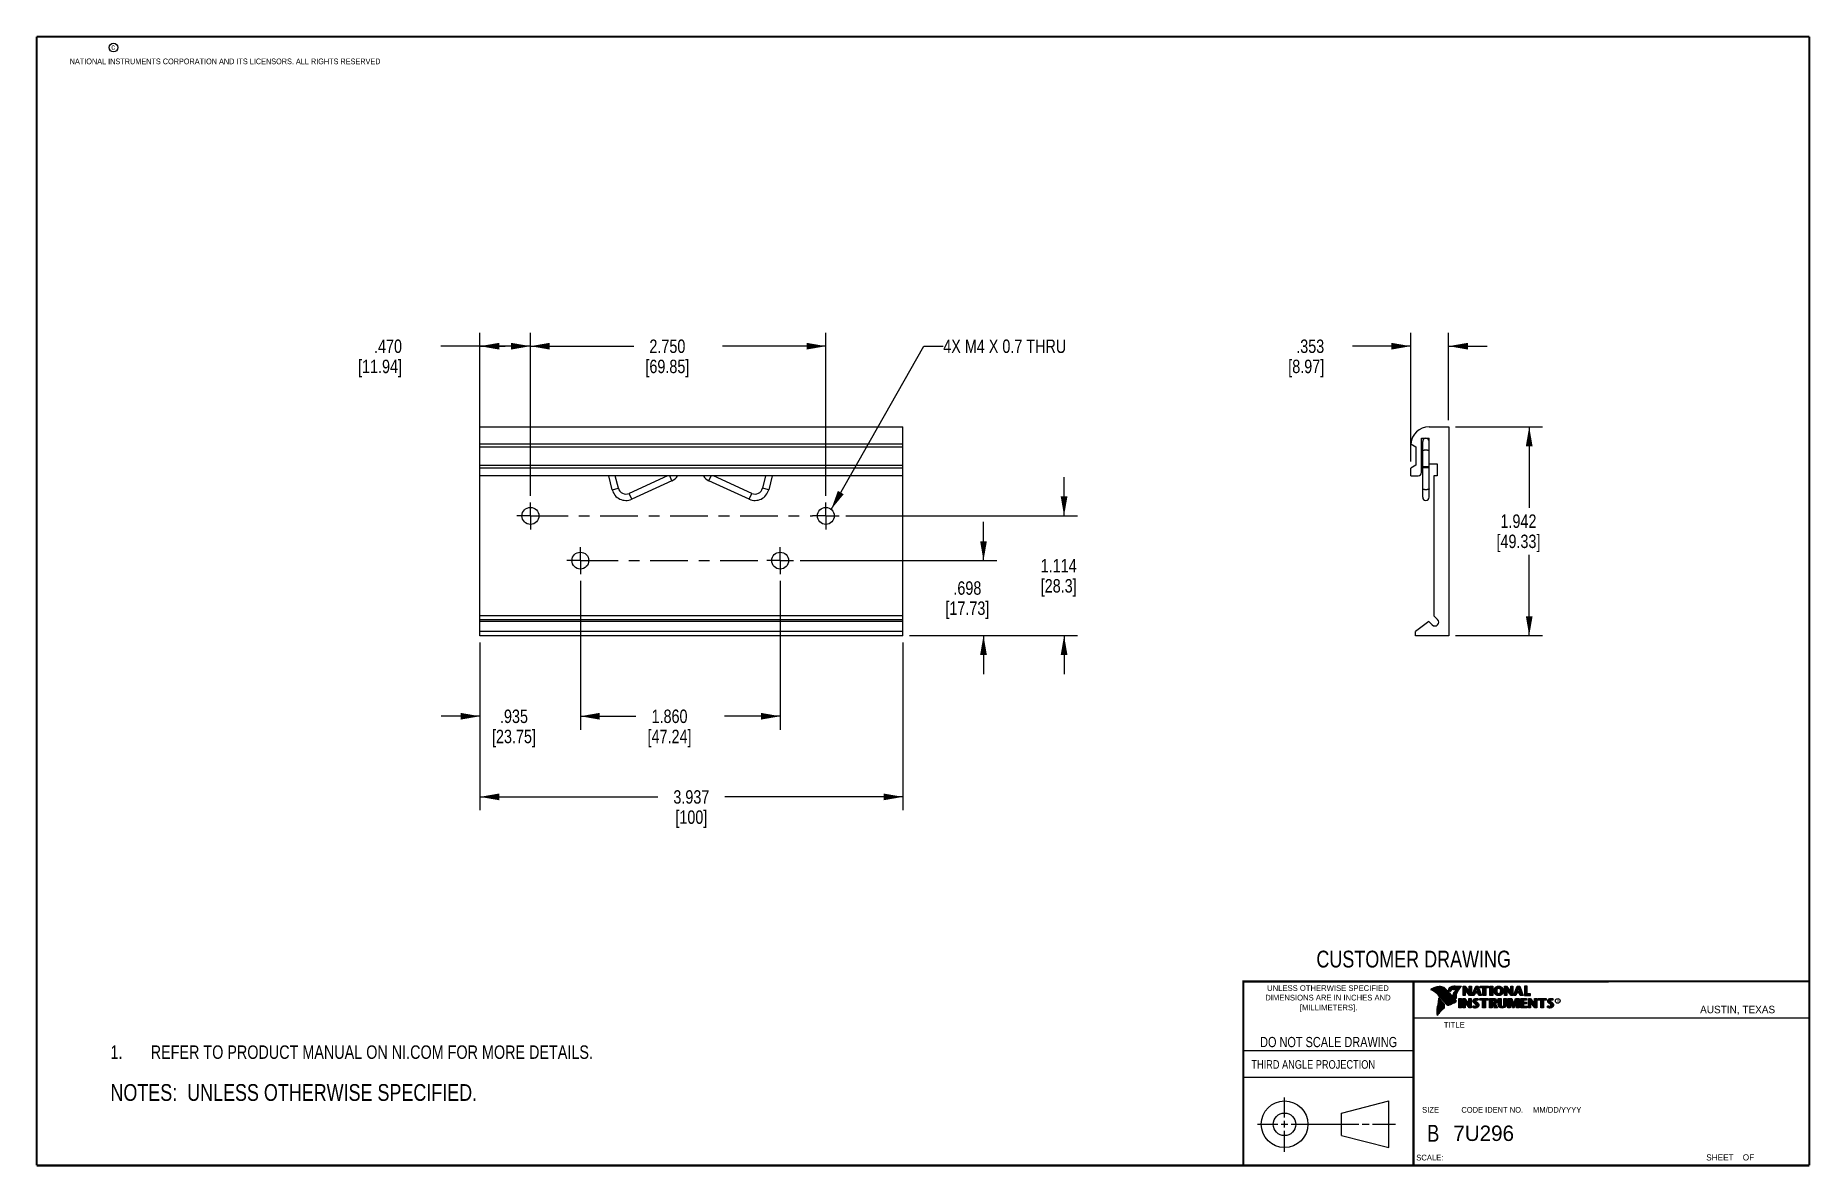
# Model space of a CAD drawing. Header units: inches. Extents: x 0.2 to 16.8, y 0.2 to 10.8.
import ezdxf

# ---------------------------------------------------------------- set-up
doc = ezdxf.new("R2010")
doc.units = ezdxf.units.IN
doc.header["$LTSCALE"] = 0.935
doc.header["$MEASUREMENT"] = 0
doc.linetypes.add('CENTER', pattern=[0.6, 0.375, -0.075, 0.075, -0.075])
doc.layers.get('0').update_dxf_attribs({"linetype": 'CONTINUOUS'})
for name, color, linetype in [('02___PRT_ALL_AXES', 7, 'CONTINUOUS'), ('DETAIL', 7, 'CONTINUOUS'), ('DIMENSIONS', 7, 'CONTINUOUS')]:
    doc.layers.add(name, color=color, linetype=linetype)
doc.styles.get("Standard").update_dxf_attribs({"font": 'txt', "width": 0.8})
doc.styles.add('TEXTSTYLE_2', font='txt')
doc.styles.add('TEXTSTYLE_3', font='txt', dxfattribs={"width": 0.95})
doc.dimstyles.new('DIMSTYLE_1', dxfattribs={"dimtxt": 0.125, "dimasz": 0.18, "dimexe": 0.18, "dimexo": 0.0625, "dimgap": 0.09, "dimtad": 0, "dimtih": 1, "dimtoh": 1, "dimdec": 3, "dimzin": 4, "dimdsep": 46, "dimtxsty": 'STANDARD', "dimblk": '_FILLED', "dimblk1": '_FILLED', "dimblk2": '_FILLED', "dimcen": 0.09, "dimadec": 0, "dimazin": 0, "dimtp": 0.01, "dimtm": 0.01, "dimtfac": 1, "dimtdec": 3, "dimtofl": 0, "dimtmove": 0, "dimatfit": 3, "dimldrblk": '_FILLED', "dimfxl": 1, "dimtolj": 1, "dimtzin": 4, "dimarcsym": 0})
doc.dimstyles.get("Standard").update_dxf_attribs({"dimtxt": 0.125, "dimasz": 0.18, "dimexe": 0.18, "dimexo": 0.0625, "dimgap": 0.09, "dimtad": 0, "dimtih": 1, "dimtoh": 1, "dimdec": 3, "dimzin": 4, "dimdsep": 46, "dimtxsty": 'STANDARD', "dimblk": '_FILLED', "dimblk1": '_FILLED', "dimblk2": '_FILLED', "dimcen": 0.09, "dimadec": 0, "dimazin": 0, "dimtol": 1, "dimtp": 0.01, "dimtm": 0.01, "dimtfac": 1, "dimtdec": 3, "dimtofl": 0, "dimtmove": 0, "dimatfit": 3, "dimldrblk": '_FILLED', "dimfxl": 1, "dimtolj": 1, "dimtzin": 4, "dimarcsym": 0})

msp = doc.modelspace()

# ---------------------------------------------------------------- texts
at = {"color": 2, "linetype": 'CONTINUOUS', "attachment_point": 1, "line_spacing_factor": 0.9}
for s, insert, char_height, width in [('c', (0.946, 10.6893), 0.053, 0.0424), ('NATIONAL INSTRUMENTS CORPORATION AND ITS LICENSORS. ALL RIGHTS RESERVED', (0.5583, 10.5546), 0.053, 3.0104), ('THIRD ANGLE PROJECTION', (11.5564, 1.2384), 0.08, 1.408)]:
    msp.add_mtext(s, dxfattribs=dict(at, insert=insert, char_height=char_height, width=width))
at = {"color": 7, "linetype": 'CONTINUOUS', "attachment_point": 2, "line_spacing_factor": 0.9}
for s, insert, char_height, width in [('CUSTOMER DRAWING', (13.0668, 2.2564), 0.15625, 2), ('DO NOT SCALE DRAWING', (12.2754, 1.4542), 0.095, 1.52), ('B', (13.2497, 0.6361), 0.1562, 0.125)]:
    msp.add_mtext(s, dxfattribs=dict(at, insert=insert, char_height=char_height, width=width))
at = {"color": 2, "linetype": 'CONTINUOUS', "line_spacing_factor": 0.9}
for s, insert, char_height, width, attachment_point, style in [('DIMENSIONS ARE IN INCHES AND', (12.2688, 1.8465), 0.053254, 1.491112, 2, 'TEXTSTYLE_2'), ('UNLESS OTHERWISE SPECIFIED', (12.2688, 1.9352), 0.053254, 1.384604, 2, 'TEXTSTYLE_2'), ('[MILLIMETERS].', (12.2746, 1.7548), 0.053254, 0.745556, 2, 'TEXTSTYLE_2'), ('R', (14.3971, 1.8), 0.0217, 0.021738, 1, 'TEXTSTYLE_2'), ('AUSTIN, TEXAS', (15.7327, 1.7441), 0.069617, 0.905021, 1, 'TEXTSTYLE_2'), ('TITLE', (13.3474, 1.593), 0.05325, 0.26627, 1, 'TEXTSTYLE_2'), ('SIZE', (13.1451, 0.8027), 0.05325, 0.213016, 1, 'TEXTSTYLE_2'), ('CODE IDENT NO.', (13.7978, 0.8027), 0.053254, 0.708278, 2, 'TEXTSTYLE_3'), ('MM/DD/YYYY', (14.1765, 0.8027), 0.05325, 0.53254, 1, 'TEXTSTYLE_2'), ('SCALE:', (13.0904, 0.3585), 0.05325, 0.319524, 1, 'TEXTSTYLE_2'), ('SHEET    OF', (15.7892, 0.3625), 0.057262, 0.629882, 1, 'TEXTSTYLE_2')]:
    msp.add_mtext(s, dxfattribs=dict(at, insert=insert, char_height=char_height, width=width, attachment_point=attachment_point, style=style))
at = {"color": 7, "linetype": 'CONTINUOUS', "insert": (13.4363, 0.6298), "char_height": 0.14316, "width": 0.715775, "attachment_point": 1, "line_spacing_factor": 0.9, "style": 'TEXTSTYLE_2'}
msp.add_mtext('7U296', dxfattribs=at)
at = {"layer": 'DETAIL', "color": 2, "linetype": 'CONTINUOUS', "insert": (8.6887, 7.941), "char_height": 0.125, "width": 1.6, "attachment_point": 1, "line_spacing_factor": 0.9}
msp.add_mtext('4X M4 X 0.7 THRU', dxfattribs=at)

# ---------------------------------------------------------------- blocks, each defined once
blk = doc.blocks.new('_FILLED')
at = {"color": 0, "linetype": 'BYBLOCK'}
blk.add_solid([(0, 0), (-1, 0.174), (-1, -0.174)], dxfattribs=at)
blk = doc.blocks.new('*D0')
at = {"layer": 'DIMENSIONS', "color": 2, "linetype": 'CONTINUOUS'}
for p, q in [((4.376, 7.034), (4.376, 8.004)), ((4.846, 6.488), (4.846, 8.004)), ((4.611, 7.879), (4.013, 7.879)), ((4.376, 7.879), (4.611, 7.879)), ((4.846, 7.879), (4.611, 7.879))]:
    blk.add_line(p, q, dxfattribs=at)
at = {"layer": 'DIMENSIONS', "color": 2, "linetype": 'CONTINUOUS', "xscale": 0.18, "yscale": 0.18, "zscale": 0.18, "rotation": 180}
blk.add_blockref('_FILLED', (4.376, 7.879), dxfattribs=at)
at = {"layer": 'DIMENSIONS', "color": 2, "linetype": 'CONTINUOUS', "xscale": 0.18, "yscale": 0.18, "zscale": 0.18}
blk.add_blockref('_FILLED', (4.846, 7.879), dxfattribs=at)
at = {"layer": 'DIMENSIONS', "color": 2, "linetype": 'CONTINUOUS', "insert": (3.651, 7.941), "char_height": 0.125, "width": 0.7, "attachment_point": 3, "line_spacing_factor": 0.9}
blk.add_mtext('.470\\P[11.94]', dxfattribs=at)
blk = doc.blocks.new('*D1')
at = {"layer": 'DIMENSIONS', "color": 2, "linetype": 'CONTINUOUS'}
for p, q in [((4.846, 6.488), (4.846, 8.004)), ((7.596, 6.488), (7.596, 8.004)), ((4.846, 7.879), (5.808, 7.879)), ((7.596, 7.879), (6.633, 7.879))]:
    blk.add_line(p, q, dxfattribs=at)
at = {"layer": 'DIMENSIONS', "color": 2, "linetype": 'CONTINUOUS', "xscale": 0.18, "yscale": 0.18, "zscale": 0.18, "rotation": 180}
blk.add_blockref('_FILLED', (4.846, 7.879), dxfattribs=at)
at = {"layer": 'DIMENSIONS', "color": 2, "linetype": 'CONTINUOUS', "xscale": 0.18, "yscale": 0.18, "zscale": 0.18}
blk.add_blockref('_FILLED', (7.596, 7.879), dxfattribs=at)
at = {"layer": 'DIMENSIONS', "color": 2, "linetype": 'CONTINUOUS', "insert": (6.121, 7.941), "char_height": 0.125, "width": 0.7, "attachment_point": 2, "line_spacing_factor": 0.9}
blk.add_mtext('2.750\\P[69.85]', dxfattribs=at)
blk = doc.blocks.new('*D2')
at = {"layer": 'DIMENSIONS', "color": 2, "linetype": 'CONTINUOUS'}
for p, q in [((5.311, 5.697), (5.311, 4.312)), ((4.376, 5.124), (4.376, 4.312)), ((4.376, 4.437), (4.016, 4.437)), ((5.311, 4.437), (5.671, 4.437))]:
    blk.add_line(p, q, dxfattribs=at)
at = {"layer": 'DIMENSIONS', "color": 2, "linetype": 'CONTINUOUS', "xscale": 0.18, "yscale": 0.18, "zscale": 0.18}
blk.add_blockref('_FILLED', (4.376, 4.437), dxfattribs=at)
at = {"layer": 'DIMENSIONS', "color": 2, "linetype": 'CONTINUOUS', "xscale": 0.18, "yscale": 0.18, "zscale": 0.18, "rotation": 180}
blk.add_blockref('_FILLED', (5.311, 4.437), dxfattribs=at)
at = {"layer": 'DIMENSIONS', "color": 2, "linetype": 'CONTINUOUS', "insert": (4.693, 4.499), "char_height": 0.125, "width": 0.7, "attachment_point": 2, "line_spacing_factor": 0.9}
blk.add_mtext('.935\\P[23.75]', dxfattribs=at)
blk = doc.blocks.new('*D3')
at = {"layer": 'DIMENSIONS', "color": 2, "linetype": 'CONTINUOUS'}
for p, q in [((5.311, 5.697), (5.311, 4.312)), ((7.171, 5.697), (7.171, 4.312)), ((5.311, 4.437), (5.828, 4.437)), ((7.171, 4.437), (6.653, 4.437))]:
    blk.add_line(p, q, dxfattribs=at)
at = {"layer": 'DIMENSIONS', "color": 2, "linetype": 'CONTINUOUS', "xscale": 0.18, "yscale": 0.18, "zscale": 0.18, "rotation": 180}
blk.add_blockref('_FILLED', (5.311, 4.437), dxfattribs=at)
at = {"layer": 'DIMENSIONS', "color": 2, "linetype": 'CONTINUOUS', "xscale": 0.18, "yscale": 0.18, "zscale": 0.18}
blk.add_blockref('_FILLED', (7.171, 4.437), dxfattribs=at)
at = {"layer": 'DIMENSIONS', "color": 2, "linetype": 'CONTINUOUS', "insert": (6.141, 4.499), "char_height": 0.125, "width": 0.7, "attachment_point": 2, "line_spacing_factor": 0.9}
blk.add_mtext('1.860\\P[47.24]', dxfattribs=at)
blk = doc.blocks.new('*D4')
at = {"layer": 'DIMENSIONS', "color": 2, "linetype": 'CONTINUOUS'}
for p, q in [((4.376, 5.124), (4.376, 3.562)), ((8.313, 5.124), (8.313, 3.562)), ((4.376, 3.687), (6.032, 3.687)), ((8.313, 3.687), (6.657, 3.687))]:
    blk.add_line(p, q, dxfattribs=at)
at = {"layer": 'DIMENSIONS', "color": 2, "linetype": 'CONTINUOUS', "xscale": 0.18, "yscale": 0.18, "zscale": 0.18, "rotation": 180}
blk.add_blockref('_FILLED', (4.376, 3.687), dxfattribs=at)
at = {"layer": 'DIMENSIONS', "color": 2, "linetype": 'CONTINUOUS', "xscale": 0.18, "yscale": 0.18, "zscale": 0.18}
blk.add_blockref('_FILLED', (8.313, 3.687), dxfattribs=at)
at = {"layer": 'DIMENSIONS', "color": 2, "linetype": 'CONTINUOUS', "insert": (6.344, 3.749), "char_height": 0.125, "width": 0.5, "attachment_point": 2, "line_spacing_factor": 0.9}
blk.add_mtext('3.937\\P[100]', dxfattribs=at)
blk = doc.blocks.new('*D5')
at = {"layer": 'DIMENSIONS', "color": 2, "linetype": 'CONTINUOUS'}
for p, q in [((9.063, 5.885), (9.063, 6.245)), ((7.358, 5.885), (9.188, 5.885)), ((8.375, 5.187), (9.188, 5.187)), ((9.063, 5.187), (9.063, 4.827))]:
    blk.add_line(p, q, dxfattribs=at)
at = {"layer": 'DIMENSIONS', "color": 2, "linetype": 'CONTINUOUS', "xscale": 0.18, "yscale": 0.18, "zscale": 0.18}
for p, rotation in [((9.063, 5.885), 270), ((9.063, 5.187), 90)]:
    blk.add_blockref('_FILLED', p, dxfattribs=dict(at, rotation=rotation))
at = {"layer": 'DIMENSIONS', "color": 2, "linetype": 'CONTINUOUS', "insert": (8.913, 5.692), "char_height": 0.125, "width": 0.7, "attachment_point": 2, "line_spacing_factor": 0.9}
blk.add_mtext('.698\\P[17.73]', dxfattribs=at)
blk = doc.blocks.new('*D6')
at = {"layer": 'DIMENSIONS', "color": 2, "linetype": 'CONTINUOUS'}
for p, q in [((9.813, 6.301), (9.813, 6.661)), ((7.783, 6.301), (9.938, 6.301)), ((8.375, 5.187), (9.938, 5.187)), ((9.813, 5.187), (9.813, 4.827))]:
    blk.add_line(p, q, dxfattribs=at)
at = {"layer": 'DIMENSIONS', "color": 2, "linetype": 'CONTINUOUS', "xscale": 0.18, "yscale": 0.18, "zscale": 0.18}
for p, rotation in [((9.813, 6.301), 270), ((9.813, 5.187), 90)]:
    blk.add_blockref('_FILLED', p, dxfattribs=dict(at, rotation=rotation))
at = {"layer": 'DIMENSIONS', "color": 2, "linetype": 'CONTINUOUS', "insert": (9.763, 5.9), "char_height": 0.125, "width": 0.6, "attachment_point": 2, "line_spacing_factor": 0.9}
blk.add_mtext('1.114\\P[28.3]', dxfattribs=at)
blk = doc.blocks.new('*D7')
at = {"layer": 'DIMENSIONS', "color": 2, "linetype": 'CONTINUOUS'}
for p, q in [((13.455, 7.129), (14.267, 7.129)), ((14.142, 7.129), (14.142, 6.376)), ((14.142, 5.187), (14.142, 5.939)), ((13.455, 5.187), (14.267, 5.187))]:
    blk.add_line(p, q, dxfattribs=at)
at = {"layer": 'DIMENSIONS', "color": 2, "linetype": 'CONTINUOUS', "xscale": 0.18, "yscale": 0.18, "zscale": 0.18}
for p, rotation in [((14.142, 7.129), 90), ((14.142, 5.187), 270)]:
    blk.add_blockref('_FILLED', p, dxfattribs=dict(at, rotation=rotation))
at = {"layer": 'DIMENSIONS', "color": 2, "linetype": 'CONTINUOUS', "insert": (14.042, 6.314), "char_height": 0.125, "width": 0.7, "attachment_point": 2, "line_spacing_factor": 0.9}
blk.add_mtext('1.942\\P[49.33]', dxfattribs=at)
blk = doc.blocks.new('*D8')
at = {"layer": 'DIMENSIONS', "color": 2, "linetype": 'CONTINUOUS'}
for p, q in [((13.039, 6.806), (13.039, 8.004)), ((13.392, 7.191), (13.392, 8.004)), ((13.039, 7.879), (12.497, 7.879)), ((13.392, 7.879), (13.752, 7.879))]:
    blk.add_line(p, q, dxfattribs=at)
at = {"layer": 'DIMENSIONS', "color": 2, "linetype": 'CONTINUOUS', "xscale": 0.18, "yscale": 0.18, "zscale": 0.18}
blk.add_blockref('_FILLED', (13.039, 7.879), dxfattribs=at)
at = {"layer": 'DIMENSIONS', "color": 2, "linetype": 'CONTINUOUS', "xscale": 0.18, "yscale": 0.18, "zscale": 0.18, "rotation": 180}
blk.add_blockref('_FILLED', (13.392, 7.879), dxfattribs=at)
at = {"layer": 'DIMENSIONS', "color": 2, "linetype": 'CONTINUOUS', "insert": (12.234, 7.941), "char_height": 0.125, "width": 0.6, "attachment_point": 3, "line_spacing_factor": 0.9}
blk.add_mtext('.353\\P[8.97]', dxfattribs=at)
blk = doc.blocks.new('NOTES_HEADER_BL0', base_point=(3.1215, 0.9375))
at = {"layer": 'DETAIL', "color": 2, "linetype": 'CONTINUOUS', "width": 0.8}
blk.add_text('NOTES:  UNLESS OTHERWISE SPECIFIED.', height=0.156, dxfattribs=at).set_placement((0.9375, 0.8595))
blk = doc.blocks.new('CUSTOM_NOTE_BL1', base_point=(3.675, 1.312))
at = {"layer": 'DETAIL', "color": 2, "linetype": 'CONTINUOUS', "width": 0.8}
for s, p in [('1.', (0.938, 1.25)), ('REFER TO PRODUCT MANUAL ON NI.COM FOR MORE DETAILS.', (1.312, 1.25))]:
    blk.add_text(s, height=0.125, dxfattribs=at).set_placement(p)

# ---------------------------------------------------------------- dimensions: what is measured, and where the dimension line sits
at = {"layer": 'DIMENSIONS', "color": 2, "linetype": 'CONTINUOUS'}
for base, p1, p2, angle, picture, middle in [((4.3759, 7.8785), (4.8459, 6.4881), (4.3759, 7.0337), 180, '*D0', (3.3509, 7.7848)), ((13.0395, 7.8785), (13.3925, 7.191), (13.0395, 6.806), 180, '*D8', (11.8845, 7.7848)), ((14.1425, 5.1865), (13.455, 7.1285), (13.455, 5.1865), 270, '*D7', (13.9925, 6.1575)), ((9.8129, 6.3005), (8.3754, 5.1865), (7.7835, 6.3005), 90, '*D6', (9.6629, 5.7435)), ((9.0629, 5.8845), (8.3754, 5.1865), (7.3585, 5.8845), 90, '*D5', (8.9379, 5.5355)), ((4.3759, 4.4365), (5.3109, 5.6969), (4.3759, 5.124), 180, '*D2', (4.7184, 4.3428)), ((4.3759, 3.6865), (8.3129, 5.124), (4.3759, 5.124), 180, '*D4', (6.1944, 3.5928))]:
    dim = msp.add_linear_dim(base=base, p1=p1, p2=p2, angle=angle, dimstyle='DIMSTYLE_1', dxfattribs=at)
    dim.commit()
    dim.dimension.update_dxf_attribs({"geometry": picture, "text_midpoint": middle, "dimtype": 160})
for base, p1, p2, picture, middle in [((7.5959, 7.8785), (4.8459, 6.4881), (7.5959, 6.4881), '*D1', (6.0709, 7.7848)), ((7.1709, 4.4365), (5.3109, 5.6969), (7.1709, 5.6969), '*D3', (6.0909, 4.3428))]:
    dim = msp.add_linear_dim(base=base, p1=p1, p2=p2, dimstyle='DIMSTYLE_1', dxfattribs=at)
    dim.commit()
    dim.dimension.update_dxf_attribs({"geometry": picture, "text_midpoint": middle, "dimtype": 160})

# ---------------------------------------------------------------- linework, layer by layer
at = {"color": 7, "linetype": 'CONTINUOUS'}
for p, q in [((4.3759, 5.1865), (4.3759, 7.1285)), ((4.3759, 7.1285), (8.3129, 7.1285)), ((8.3129, 5.1865), (8.3129, 7.1285)), ((13.2095, 7.1285), (13.3925, 7.1285)), ((13.3925, 7.1285), (13.3925, 5.1865)), ((4.3759, 6.9712), (8.3129, 6.9712)), ((4.3759, 6.9415), (8.3129, 6.9415)), ((13.04, 6.9712), (13.0875, 6.9415)), ((13.0875, 6.9415), (13.0875, 6.7735)), ((13.1395, 6.7035), (13.1395, 7.0235)), ((13.1395, 7.0235), (13.2095, 7.0235)), ((13.1505, 6.4741), (13.1505, 6.9931)), ((13.2095, 6.4741), (13.2095, 7.0235)), ((4.3759, 6.7735), (8.3129, 6.7735)), ((13.0875, 6.7735), (13.0395, 6.7435)), ((13.2095, 6.7835), (13.2865, 6.7835)), ((13.2865, 6.7835), (13.2865, 6.6735)), ((8.3129, 6.7435), (4.3759, 6.7435)), ((8.3129, 6.6735), (4.3759, 6.6735)), ((5.6075, 6.5439), (5.5754, 6.6735)), ((5.6648, 6.5582), (5.6361, 6.6735)), ((6.1231, 6.6735), (5.7646, 6.51)), ((6.1636, 6.6271), (5.7891, 6.4563)), ((6.1636, 6.6271), (6.1424, 6.6735)), ((6.5082, 6.6271), (6.5294, 6.6735)), ((6.8827, 6.4563), (6.5082, 6.6271)), ((6.9072, 6.51), (6.5487, 6.6735)), ((7.0356, 6.6735), (7.007, 6.5582)), ((7.0964, 6.6735), (7.0643, 6.5439)), ((13.0395, 6.6735), (13.0395, 6.7435)), ((13.0395, 6.6735), (13.1095, 6.6735)), ((13.2545, 6.6735), (13.2545, 5.371)), ((13.2865, 6.6735), (13.2545, 6.6735)), ((5.6075, 6.5439), (5.6648, 6.5582)), ((5.7891, 6.4563), (5.7646, 6.51)), ((6.8827, 6.4563), (6.9072, 6.51)), ((7.0643, 6.5439), (7.007, 6.5582)), ((8.3129, 5.371), (4.3759, 5.371)), ((4.3759, 5.3363), (8.3129, 5.3363)), ((8.3129, 5.3196), (4.3759, 5.3196)), ((13.2069, 5.3196), (13.0845, 5.2265)), ((13.2397, 5.2868), (13.2069, 5.3196)), ((13.2545, 5.371), (13.2892, 5.3363)), ((8.3129, 5.2265), (4.3759, 5.2265)), ((8.3129, 5.1865), (4.3759, 5.1865)), ((13.0845, 5.1865), (13.0845, 5.2265)), ((13.3925, 5.1865), (13.0845, 5.1865)), ((12.3963, 0.7462), (12.8358, 0.859)), ((12.8358, 0.4248), (12.8358, 0.859)), ((12.3963, 0.5362), (12.3963, 0.7462)), ((12.3963, 0.5362), (12.8358, 0.4248))]:
    msp.add_line(p, q, dxfattribs=at)
at = {"color": 2, "linetype": 'CONTINUOUS'}
for p, q in [((13.2311, 1.8934), (13.2311, 1.8949)), ((13.2347, 1.8921), (13.2347, 1.8972)), ((13.2382, 1.8907), (13.2382, 1.8994)), ((13.2418, 1.8892), (13.2418, 1.9015)), ((13.2453, 1.8876), (13.2453, 1.9035)), ((13.2489, 1.8858), (13.2489, 1.9054)), ((13.2524, 1.8839), (13.2524, 1.9069)), ((13.256, 1.8818), (13.256, 1.9084)), ((13.2596, 1.8796), (13.2596, 1.9098)), ((13.2631, 1.8772), (13.2631, 1.9111)), ((13.2667, 1.8747), (13.2667, 1.9124)), ((13.2702, 1.872), (13.2702, 1.9135)), ((13.2738, 1.869), (13.2738, 1.9146)), ((13.2773, 1.8658), (13.2773, 1.9155)), ((13.2809, 1.8624), (13.2809, 1.9164)), ((13.2844, 1.8587), (13.2844, 1.9173)), ((13.288, 1.8549), (13.288, 1.9181)), ((13.2915, 1.851), (13.2915, 1.9188)), ((13.2951, 1.8471), (13.2951, 1.9194)), ((13.2987, 1.8431), (13.2987, 1.9198)), ((13.3022, 1.8391), (13.3022, 1.92)), ((13.3058, 1.8351), (13.3058, 1.9201)), ((13.3093, 1.8311), (13.3093, 1.9201)), ((13.3129, 1.827), (13.3129, 1.9199)), ((13.3164, 1.8229), (13.3164, 1.9196)), ((13.32, 1.8188), (13.32, 1.9192)), ((13.3235, 1.8146), (13.3235, 1.9186)), ((13.3271, 1.8104), (13.3271, 1.9179)), ((13.3306, 1.8062), (13.3306, 1.9172)), ((13.3342, 1.802), (13.3342, 1.9163)), ((13.3378, 1.7978), (13.3378, 1.9151)), ((13.3413, 1.7937), (13.3413, 1.9138)), ((13.3449, 1.7897), (13.3449, 1.9122)), ((13.3484, 1.7856), (13.3484, 1.9103)), ((13.352, 1.7817), (13.352, 1.9081)), ((13.3555, 1.7778), (13.3555, 1.9055)), ((13.3591, 1.7739), (13.3591, 1.9026)), ((13.3626, 1.7701), (13.3626, 1.8991)), ((13.3662, 1.7663), (13.3662, 1.8952)), ((13.3697, 1.7625), (13.3697, 1.8915)), ((13.3733, 1.7588), (13.3733, 1.8878)), ((13.3769, 1.7556), (13.3769, 1.8841)), ((13.3804, 1.7529), (13.3804, 1.8803)), ((13.384, 1.7512), (13.384, 1.8766)), ((13.3875, 1.7509), (13.3875, 1.8728)), ((13.4022, 1.878), (13.3901, 1.8922)), ((13.3911, 1.7518), (13.3911, 1.8691)), ((13.4029, 1.881), (13.3927, 1.893)), ((13.3946, 1.8908), (13.3946, 1.8999)), ((13.3946, 1.7533), (13.3946, 1.8653)), ((13.3982, 1.8866), (13.3982, 1.9062)), ((13.3982, 1.7548), (13.3982, 1.8615)), ((13.4017, 1.8824), (13.4017, 1.9101)), ((13.4017, 1.7563), (13.4017, 1.8574)), ((13.4053, 1.8823), (13.4053, 1.9129)), ((13.4053, 1.7578), (13.4053, 1.8531)), ((13.4088, 1.8844), (13.4088, 1.915)), ((13.4088, 1.7593), (13.4088, 1.8488)), ((13.4124, 1.887), (13.4124, 1.9167)), ((13.4124, 1.7609), (13.4124, 1.8445)), ((13.4159, 1.89), (13.4159, 1.9182)), ((13.4159, 1.7625), (13.4159, 1.8402)), ((13.4195, 1.8937), (13.4195, 1.9193)), ((13.4195, 1.7641), (13.4195, 1.8359)), ((13.4231, 1.8964), (13.4231, 1.9203)), ((13.4231, 1.7657), (13.4231, 1.8316)), ((13.4266, 1.8982), (13.4266, 1.9209)), ((13.4266, 1.7674), (13.4266, 1.8273)), ((13.4302, 1.8995), (13.4302, 1.9214)), ((13.4302, 1.7691), (13.4302, 1.823)), ((13.4414, 1.8328), (13.4319, 1.8437)), ((13.4337, 1.8997), (13.4337, 1.922)), ((13.4337, 1.7708), (13.4337, 1.8187)), ((13.4433, 1.8344), (13.4349, 1.844)), ((13.4373, 1.8991), (13.4373, 1.9224)), ((13.4373, 1.8413), (13.4373, 1.8491)), ((13.4408, 1.898), (13.4408, 1.9228)), ((13.4408, 1.8372), (13.4408, 1.8572)), ((13.4444, 1.8972), (13.4444, 1.9231)), ((13.4444, 1.8331), (13.4444, 1.8665)), ((13.4479, 1.8969), (13.4479, 1.9234)), ((13.4479, 1.8288), (13.4479, 1.873)), ((13.4515, 1.8966), (13.4515, 1.9236)), ((13.4515, 1.8247), (13.4515, 1.8764)), ((13.4529, 1.9261), (13.5132, 1.9271)), ((13.453, 1.9236), (13.5067, 1.9245)), ((13.455, 1.8965), (13.455, 1.9237)), ((13.455, 1.8207), (13.455, 1.878)), ((13.4586, 1.8964), (13.4586, 1.9237)), ((13.4586, 1.8303), (13.4586, 1.879)), ((13.4622, 1.8957), (13.4622, 1.9238)), ((13.4622, 1.8535), (13.4622, 1.8795)), ((13.4657, 1.8935), (13.4657, 1.9238)), ((13.4657, 1.8636), (13.4657, 1.8798)), ((13.4693, 1.872), (13.4693, 1.9239)), ((13.4728, 1.8794), (13.4728, 1.9239)), ((13.4764, 1.8859), (13.4764, 1.924)), ((13.4799, 1.8919), (13.4799, 1.924)), ((13.4835, 1.8973), (13.4835, 1.9241)), ((13.487, 1.9023), (13.487, 1.9242)), ((13.4906, 1.9069), (13.4906, 1.9242)), ((13.4941, 1.9112), (13.4941, 1.9243)), ((13.4977, 1.9153), (13.4977, 1.9243)), ((13.5013, 1.9191), (13.5013, 1.9244)), ((13.5261, 1.9263), (13.5451, 1.9263)), ((13.5261, 1.839), (13.5261, 1.9263)), ((13.5466, 1.839), (13.5261, 1.839)), ((13.5286, 1.9237), (13.5439, 1.9237)), ((13.5286, 1.8415), (13.5286, 1.9237)), ((13.5441, 1.8415), (13.5286, 1.8415)), ((13.5332, 1.8415), (13.5332, 1.9237)), ((13.5367, 1.8415), (13.5367, 1.9237)), ((13.5402, 1.8415), (13.5402, 1.9237)), ((13.5441, 1.8976), (13.5437, 1.9237)), ((13.5439, 1.9237), (13.5854, 1.869)), ((13.5873, 1.8415), (13.5441, 1.8976)), ((13.5441, 1.8976), (13.5441, 1.8415)), ((13.5451, 1.9263), (13.5829, 1.8765)), ((13.586, 1.839), (13.5466, 1.8902)), ((13.5466, 1.8902), (13.5466, 1.839)), ((13.5471, 1.8936), (13.5471, 1.9194)), ((13.5506, 1.8891), (13.5506, 1.9149)), ((13.5541, 1.8846), (13.5541, 1.9103)), ((13.5576, 1.8801), (13.5576, 1.9057)), ((13.561, 1.8756), (13.561, 1.9011)), ((13.5645, 1.8711), (13.5645, 1.8965)), ((13.568, 1.8665), (13.568, 1.8919)), ((13.5715, 1.862), (13.5715, 1.8874)), ((13.575, 1.8575), (13.575, 1.8828)), ((13.5784, 1.853), (13.5784, 1.8782)), ((13.5819, 1.8485), (13.5819, 1.8736)), ((13.5829, 1.9263), (13.6036, 1.9263)), ((13.5829, 1.8765), (13.5829, 1.9263)), ((13.5854, 1.9237), (13.6011, 1.9237)), ((13.5854, 1.869), (13.5854, 1.9237)), ((13.5854, 1.844), (13.5854, 1.869)), ((13.6036, 1.839), (13.586, 1.839)), ((13.6011, 1.8415), (13.5873, 1.8415)), ((13.5889, 1.8415), (13.5889, 1.9237)), ((13.5923, 1.8415), (13.5923, 1.9237)), ((13.5958, 1.8415), (13.5958, 1.9237)), ((13.5993, 1.8415), (13.5993, 1.9237)), ((13.6011, 1.9237), (13.6011, 1.8415)), ((13.6036, 1.9263), (13.6036, 1.839)), ((13.6088, 1.839), (13.6444, 1.9262)), ((13.6294, 1.839), (13.6088, 1.839)), ((13.6125, 1.8415), (13.6461, 1.9237)), ((13.6277, 1.8415), (13.6125, 1.8415)), ((13.6167, 1.8415), (13.6167, 1.8516)), ((13.6201, 1.8415), (13.6201, 1.8601)), ((13.6236, 1.8415), (13.6236, 1.8686)), ((13.6271, 1.8415), (13.6271, 1.8771)), ((13.6361, 1.8623), (13.6277, 1.8415)), ((13.6378, 1.8598), (13.6294, 1.839)), ((13.6306, 1.8486), (13.6306, 1.8857)), ((13.634, 1.8573), (13.634, 1.8942)), ((13.6665, 1.8623), (13.6361, 1.8623)), ((13.6375, 1.8623), (13.6375, 1.9027)), ((13.6647, 1.8598), (13.6378, 1.8598)), ((13.6388, 1.8711), (13.65, 1.9073)), ((13.6639, 1.8711), (13.6388, 1.8711)), ((13.641, 1.8781), (13.641, 1.9112)), ((13.641, 1.8623), (13.641, 1.8711)), ((13.6423, 1.8736), (13.6519, 1.9048)), ((13.6606, 1.8736), (13.6423, 1.8736)), ((13.6444, 1.9262), (13.6664, 1.9262)), ((13.6445, 1.8893), (13.6445, 1.9197)), ((13.6445, 1.8623), (13.6445, 1.8711)), ((13.6461, 1.9237), (13.6647, 1.9237)), ((13.6479, 1.9006), (13.6479, 1.9237)), ((13.6479, 1.8623), (13.6479, 1.8711)), ((13.65, 1.9073), (13.6541, 1.9073)), ((13.6514, 1.9073), (13.6514, 1.9237)), ((13.6514, 1.8623), (13.6514, 1.8711)), ((13.6519, 1.9048), (13.6521, 1.9048)), ((13.6521, 1.9048), (13.6606, 1.8736)), ((13.6541, 1.9073), (13.6639, 1.8711)), ((13.6549, 1.9043), (13.6549, 1.9237)), ((13.6549, 1.8623), (13.6549, 1.8711)), ((13.6584, 1.8915), (13.6584, 1.9237)), ((13.6584, 1.8623), (13.6584, 1.8711)), ((13.6618, 1.8787), (13.6618, 1.9237)), ((13.6618, 1.8623), (13.6618, 1.8711)), ((13.6647, 1.9237), (13.6959, 1.8415)), ((13.6717, 1.839), (13.6647, 1.8598)), ((13.6653, 1.8623), (13.6653, 1.922)), ((13.6664, 1.9262), (13.6995, 1.839)), ((13.6735, 1.8415), (13.6665, 1.8623)), ((13.6688, 1.8555), (13.6688, 1.9128)), ((13.6995, 1.839), (13.6717, 1.839)), ((13.6723, 1.8452), (13.6723, 1.9037)), ((13.6959, 1.8415), (13.6735, 1.8415)), ((13.6757, 1.8415), (13.6757, 1.8945)), ((13.6792, 1.8415), (13.6792, 1.8854)), ((13.6827, 1.8415), (13.6827, 1.8762)), ((13.6862, 1.8415), (13.6862, 1.8671)), ((13.6866, 1.9262), (13.7634, 1.9262)), ((13.6866, 1.9099), (13.6866, 1.9262)), ((13.7118, 1.9099), (13.6866, 1.9099)), ((13.6891, 1.9237), (13.7609, 1.9237)), ((13.6891, 1.9125), (13.6891, 1.9237)), ((13.7143, 1.9125), (13.6891, 1.9125)), ((13.6896, 1.8415), (13.6896, 1.8579)), ((13.6931, 1.9125), (13.6931, 1.9237)), ((13.6931, 1.8415), (13.6931, 1.8488)), ((13.6966, 1.9125), (13.6966, 1.9237)), ((13.7001, 1.9125), (13.7001, 1.9237)), ((13.7035, 1.9125), (13.7035, 1.9237)), ((13.707, 1.9125), (13.707, 1.9237)), ((13.7105, 1.9125), (13.7105, 1.9237)), ((13.7118, 1.839), (13.7118, 1.9099)), ((13.7382, 1.839), (13.7118, 1.839)), ((13.7143, 1.9125), (13.714, 1.9237)), ((13.7143, 1.8415), (13.7143, 1.9125)), ((13.7357, 1.8415), (13.7143, 1.8415)), ((13.7174, 1.8415), (13.7174, 1.9237)), ((13.7209, 1.8415), (13.7209, 1.9237)), ((13.7244, 1.8415), (13.7244, 1.9237)), ((13.7279, 1.8415), (13.7279, 1.9237)), ((13.7313, 1.8415), (13.7313, 1.9237)), ((13.7357, 1.9125), (13.7348, 1.9237)), ((13.7609, 1.9125), (13.7357, 1.9125)), ((13.7357, 1.9125), (13.7357, 1.8415)), ((13.7634, 1.9099), (13.7382, 1.9099)), ((13.7382, 1.9099), (13.7382, 1.839)), ((13.7383, 1.9125), (13.7383, 1.9237)), ((13.7418, 1.9125), (13.7418, 1.9237)), ((13.7452, 1.9125), (13.7452, 1.9237)), ((13.7487, 1.9125), (13.7487, 1.9237)), ((13.7522, 1.9125), (13.7522, 1.9237)), ((13.7557, 1.9125), (13.7557, 1.9237)), ((13.7591, 1.9125), (13.7591, 1.9237)), ((13.7609, 1.9237), (13.7609, 1.9125)), ((13.7634, 1.9262), (13.7634, 1.9099)), ((13.7768, 1.9262), (13.8031, 1.9262)), ((13.7768, 1.839), (13.7768, 1.9262)), ((13.8031, 1.839), (13.7768, 1.839)), ((13.7794, 1.9237), (13.8006, 1.9237)), ((13.7794, 1.8415), (13.7794, 1.9237)), ((13.8006, 1.8415), (13.7794, 1.8415)), ((13.7835, 1.8415), (13.7835, 1.9237)), ((13.787, 1.8415), (13.787, 1.9237)), ((13.7904, 1.8415), (13.7904, 1.9237)), ((13.7939, 1.8415), (13.7939, 1.9237)), ((13.7974, 1.8415), (13.7974, 1.9237)), ((13.8006, 1.9237), (13.8006, 1.8415)), ((13.8031, 1.9262), (13.8031, 1.839)), ((13.8154, 1.8853), (13.8155, 1.8871)), ((13.8154, 1.8834), (13.8154, 1.8853)), ((13.8154, 1.8816), (13.8154, 1.8834)), ((13.8155, 1.8797), (13.8154, 1.8816)), ((13.8155, 1.8871), (13.8157, 1.8889)), ((13.8157, 1.8779), (13.8155, 1.8797)), ((13.8157, 1.8889), (13.8159, 1.8907)), ((13.8159, 1.876), (13.8157, 1.8779)), ((13.8159, 1.8907), (13.8161, 1.8924)), ((13.8162, 1.8742), (13.8159, 1.876)), ((13.8161, 1.8924), (13.8165, 1.8941)), ((13.8166, 1.8724), (13.8162, 1.8742)), ((13.8165, 1.8941), (13.8169, 1.8958)), ((13.817, 1.8706), (13.8166, 1.8724)), ((13.8169, 1.8958), (13.8174, 1.8975)), ((13.8174, 1.8689), (13.817, 1.8706)), ((13.8174, 1.8975), (13.8179, 1.8991)), ((13.8179, 1.8672), (13.8174, 1.8689)), ((13.8179, 1.8991), (13.8185, 1.9006)), ((13.8179, 1.8852), (13.818, 1.8869)), ((13.8179, 1.8834), (13.8179, 1.8852)), ((13.818, 1.8817), (13.8179, 1.8834)), ((13.8185, 1.8655), (13.8179, 1.8672)), ((13.818, 1.8869), (13.8182, 1.8886)), ((13.8181, 1.8799), (13.818, 1.8817)), ((13.8182, 1.8781), (13.8181, 1.8799)), ((13.8182, 1.8886), (13.8184, 1.8903)), ((13.8184, 1.8764), (13.8182, 1.8781)), ((13.8184, 1.8903), (13.8186, 1.892)), ((13.8187, 1.8746), (13.8184, 1.8764)), ((13.8185, 1.9006), (13.8191, 1.9021)), ((13.8191, 1.8639), (13.8185, 1.8655)), ((13.8186, 1.892), (13.819, 1.8936)), ((13.8191, 1.8729), (13.8187, 1.8746)), ((13.819, 1.8936), (13.8193, 1.8952)), ((13.8191, 1.9021), (13.8198, 1.9036)), ((13.8194, 1.8712), (13.8191, 1.8729)), ((13.8198, 1.8623), (13.8191, 1.8639)), ((13.8193, 1.8952), (13.8198, 1.8967)), ((13.8199, 1.8696), (13.8194, 1.8712)), ((13.8198, 1.9036), (13.8206, 1.9051)), ((13.8198, 1.8967), (13.8203, 1.8982)), ((13.8205, 1.8607), (13.8198, 1.8623)), ((13.8204, 1.8679), (13.8199, 1.8696)), ((13.8203, 1.8982), (13.8208, 1.8997)), ((13.8209, 1.8664), (13.8204, 1.8679)), ((13.8213, 1.8592), (13.8205, 1.8607)), ((13.8206, 1.9051), (13.8214, 1.9065)), ((13.8208, 1.8997), (13.8214, 1.9011)), ((13.8209, 1.8664), (13.8208, 1.8997)), ((13.8215, 1.8648), (13.8209, 1.8664)), ((13.8221, 1.8578), (13.8213, 1.8592)), ((13.8214, 1.9065), (13.8223, 1.9079)), ((13.8214, 1.9011), (13.8221, 1.9025)), ((13.8221, 1.8633), (13.8215, 1.8648)), ((13.8221, 1.9025), (13.8228, 1.9038)), ((13.8228, 1.8619), (13.8221, 1.8633)), ((13.823, 1.8563), (13.8221, 1.8578)), ((13.8223, 1.9079), (13.8232, 1.9092)), ((13.8228, 1.9038), (13.8236, 1.9052)), ((13.8235, 1.8604), (13.8228, 1.8619)), ((13.8239, 1.855), (13.823, 1.8563)), ((13.8232, 1.9092), (13.8243, 1.9106)), ((13.8243, 1.8591), (13.8235, 1.8604)), ((13.8236, 1.9052), (13.8244, 1.9065)), ((13.8249, 1.8536), (13.8239, 1.855)), ((13.8243, 1.9106), (13.8253, 1.9119)), ((13.8243, 1.8591), (13.8244, 1.9065)), ((13.8251, 1.8577), (13.8243, 1.8591)), ((13.8244, 1.9065), (13.8253, 1.9077)), ((13.826, 1.8523), (13.8249, 1.8536)), ((13.826, 1.8564), (13.8251, 1.8577)), ((13.8253, 1.9119), (13.8265, 1.9132)), ((13.8253, 1.9077), (13.8262, 1.909)), ((13.8269, 1.8552), (13.826, 1.8564)), ((13.8271, 1.8511), (13.826, 1.8523)), ((13.8262, 1.909), (13.8273, 1.9102)), ((13.8265, 1.9132), (13.8276, 1.9144)), ((13.8279, 1.854), (13.8269, 1.8552)), ((13.8282, 1.8499), (13.8271, 1.8511)), ((13.8273, 1.9102), (13.8283, 1.9114)), ((13.8276, 1.9144), (13.8288, 1.9156)), ((13.8279, 1.854), (13.8283, 1.9114)), ((13.8289, 1.8528), (13.8279, 1.854)), ((13.8294, 1.8487), (13.8282, 1.8499)), ((13.8283, 1.9114), (13.8294, 1.9126)), ((13.8288, 1.9156), (13.8301, 1.9167)), ((13.83, 1.8517), (13.8289, 1.8528)), ((13.8294, 1.9126), (13.8306, 1.9137)), ((13.8306, 1.8476), (13.8294, 1.8487)), ((13.8311, 1.8506), (13.83, 1.8517)), ((13.8301, 1.9167), (13.8314, 1.9178)), ((13.8306, 1.9137), (13.8318, 1.9148)), ((13.8319, 1.8466), (13.8306, 1.8476)), ((13.8311, 1.8506), (13.8318, 1.9148)), ((13.8323, 1.8496), (13.8311, 1.8506)), ((13.8314, 1.9178), (13.8327, 1.9188)), ((13.8318, 1.9148), (13.833, 1.9158)), ((13.8332, 1.8456), (13.8319, 1.8466)), ((13.8335, 1.8486), (13.8323, 1.8496)), ((13.8327, 1.9188), (13.834, 1.9198)), ((13.833, 1.9158), (13.8342, 1.9168)), ((13.8346, 1.8447), (13.8332, 1.8456)), ((13.8347, 1.8477), (13.8335, 1.8486)), ((13.834, 1.9198), (13.8354, 1.9207)), ((13.8342, 1.9168), (13.8355, 1.9177)), ((13.836, 1.8438), (13.8346, 1.8447)), ((13.8347, 1.8477), (13.8355, 1.9177)), ((13.836, 1.8468), (13.8347, 1.8477)), ((13.8354, 1.9207), (13.8368, 1.9215)), ((13.8355, 1.9177), (13.8368, 1.9185)), ((13.8373, 1.846), (13.836, 1.8468)), ((13.8374, 1.843), (13.836, 1.8438)), ((13.8368, 1.9215), (13.8382, 1.9223)), ((13.8368, 1.9185), (13.8381, 1.9193)), ((13.8386, 1.8452), (13.8373, 1.846)), ((13.839, 1.8423), (13.8374, 1.843)), ((13.8381, 1.9193), (13.8394, 1.92)), ((13.8386, 1.8452), (13.8381, 1.9193)), ((13.8382, 1.9223), (13.8397, 1.923)), ((13.84, 1.8445), (13.8386, 1.8452)), ((13.8405, 1.8416), (13.839, 1.8423)), ((13.8394, 1.92), (13.8408, 1.9207)), ((13.8397, 1.923), (13.8412, 1.9237)), ((13.8397, 1.8857), (13.8398, 1.8868)), ((13.8397, 1.8845), (13.8397, 1.8857)), ((13.8397, 1.8833), (13.8397, 1.8845)), ((13.8397, 1.8821), (13.8397, 1.8833)), ((13.8397, 1.8809), (13.8397, 1.8821)), ((13.8398, 1.8796), (13.8397, 1.8809)), ((13.8398, 1.8868), (13.8399, 1.888)), ((13.8399, 1.8784), (13.8398, 1.8796)), ((13.8399, 1.888), (13.84, 1.8891)), ((13.84, 1.8773), (13.8399, 1.8784)), ((13.84, 1.8891), (13.8401, 1.8902)), ((13.8401, 1.8761), (13.84, 1.8773)), ((13.8415, 1.8439), (13.84, 1.8445)), ((13.8401, 1.8902), (13.8402, 1.8913)), ((13.8402, 1.8749), (13.8401, 1.8761)), ((13.8402, 1.8913), (13.8403, 1.8924)), ((13.8404, 1.8738), (13.8402, 1.8749)), ((13.8403, 1.8924), (13.8405, 1.8934)), ((13.8405, 1.8727), (13.8404, 1.8738)), ((13.8405, 1.8934), (13.8407, 1.8944)), ((13.8407, 1.8716), (13.8405, 1.8727)), ((13.8421, 1.8409), (13.8405, 1.8416)), ((13.8407, 1.8944), (13.8409, 1.8954)), ((13.841, 1.8706), (13.8407, 1.8716)), ((13.8408, 1.9207), (13.8422, 1.9213)), ((13.8409, 1.8954), (13.8411, 1.8963)), ((13.8412, 1.8696), (13.841, 1.8706)), ((13.8411, 1.8963), (13.8414, 1.8972)), ((13.8412, 1.9237), (13.8427, 1.9243)), ((13.8414, 1.8686), (13.8412, 1.8696)), ((13.8414, 1.8972), (13.8416, 1.8981)), ((13.8417, 1.8677), (13.8414, 1.8686)), ((13.8415, 1.8439), (13.8417, 1.8678)), ((13.843, 1.8433), (13.8415, 1.8439)), ((13.8416, 1.8981), (13.8419, 1.899)), ((13.842, 1.8667), (13.8417, 1.8677)), ((13.8419, 1.899), (13.8422, 1.8999)), ((13.842, 1.8991), (13.8422, 1.9213)), ((13.8423, 1.8658), (13.842, 1.8667)), ((13.8438, 1.8404), (13.8421, 1.8409)), ((13.8422, 1.9213), (13.8436, 1.9219)), ((13.8422, 1.8999), (13.8426, 1.9007)), ((13.8422, 1.8844), (13.8423, 1.8856)), ((13.8422, 1.8833), (13.8422, 1.8844)), ((13.8422, 1.8821), (13.8422, 1.8833)), ((13.8423, 1.8809), (13.8422, 1.8821)), ((13.8423, 1.8867), (13.8424, 1.8878)), ((13.8423, 1.8856), (13.8423, 1.8867)), ((13.8423, 1.8798), (13.8423, 1.8809)), ((13.8424, 1.8786), (13.8423, 1.8798)), ((13.8427, 1.865), (13.8423, 1.8658)), ((13.8424, 1.8878), (13.8425, 1.8889)), ((13.8425, 1.8775), (13.8424, 1.8786)), ((13.8425, 1.8889), (13.8426, 1.89)), ((13.8426, 1.8764), (13.8425, 1.8775)), ((13.8426, 1.9007), (13.843, 1.9016)), ((13.8426, 1.89), (13.8427, 1.891)), ((13.8427, 1.8753), (13.8426, 1.8764)), ((13.8427, 1.9243), (13.8443, 1.9248)), ((13.8427, 1.891), (13.8428, 1.892)), ((13.8429, 1.8742), (13.8427, 1.8753)), ((13.8431, 1.8641), (13.8427, 1.865)), ((13.8428, 1.892), (13.843, 1.893)), ((13.843, 1.8731), (13.8429, 1.8742)), ((13.843, 1.9016), (13.8434, 1.9024)), ((13.843, 1.893), (13.8432, 1.8939)), ((13.8432, 1.8721), (13.843, 1.8731)), ((13.8445, 1.8428), (13.843, 1.8433)), ((13.8434, 1.8633), (13.8431, 1.8641)), ((13.8432, 1.8939), (13.8434, 1.8948)), ((13.8434, 1.8712), (13.8432, 1.8721)), ((13.8434, 1.9024), (13.8438, 1.9032)), ((13.8434, 1.8948), (13.8436, 1.8957)), ((13.8436, 1.8702), (13.8434, 1.8712)), ((13.8439, 1.8625), (13.8434, 1.8633)), ((13.8436, 1.9219), (13.8451, 1.9224)), ((13.8436, 1.8957), (13.8438, 1.8965)), ((13.8439, 1.8693), (13.8436, 1.8702)), ((13.8438, 1.9032), (13.8443, 1.904)), ((13.8438, 1.8965), (13.844, 1.8974)), ((13.8455, 1.8399), (13.8438, 1.8404)), ((13.8441, 1.8684), (13.8439, 1.8693)), ((13.8443, 1.8617), (13.8439, 1.8625)), ((13.844, 1.8974), (13.8443, 1.8982)), ((13.8444, 1.8676), (13.8441, 1.8684)), ((13.8443, 1.9248), (13.8459, 1.9253)), ((13.8443, 1.904), (13.8447, 1.9047)), ((13.8443, 1.8982), (13.8446, 1.899)), ((13.8448, 1.8609), (13.8443, 1.8617)), ((13.8447, 1.8667), (13.8444, 1.8676)), ((13.8462, 1.8423), (13.8445, 1.8428)), ((13.8446, 1.899), (13.8449, 1.8997)), ((13.8447, 1.9047), (13.8453, 1.9055)), ((13.845, 1.8659), (13.8447, 1.8667)), ((13.8453, 1.8602), (13.8448, 1.8609)), ((13.8449, 1.8997), (13.8453, 1.9005)), ((13.8454, 1.8651), (13.845, 1.8659)), ((13.8451, 1.9224), (13.8466, 1.9229)), ((13.8453, 1.9055), (13.8451, 1.9224)), ((13.8453, 1.9055), (13.8458, 1.9062)), ((13.8453, 1.9005), (13.8456, 1.9012)), ((13.8458, 1.8595), (13.8453, 1.8602)), ((13.8457, 1.8644), (13.8454, 1.8651)), ((13.8473, 1.8395), (13.8455, 1.8399)), ((13.8456, 1.9012), (13.846, 1.902)), ((13.8461, 1.8637), (13.8457, 1.8644)), ((13.8458, 1.9062), (13.8464, 1.9068)), ((13.8464, 1.8588), (13.8458, 1.8595)), ((13.846, 1.8424), (13.8458, 1.8595)), ((13.8459, 1.9253), (13.8476, 1.9257)), ((13.846, 1.902), (13.8464, 1.9027)), ((13.8465, 1.863), (13.8461, 1.8637)), ((13.8478, 1.8419), (13.8462, 1.8423)), ((13.8464, 1.9068), (13.847, 1.9074)), ((13.8464, 1.9027), (13.8468, 1.9033)), ((13.847, 1.8581), (13.8464, 1.8588)), ((13.8469, 1.8623), (13.8465, 1.863)), ((13.8466, 1.9229), (13.8481, 1.9233)), ((13.8468, 1.9033), (13.8473, 1.9039)), ((13.8473, 1.8617), (13.8469, 1.8623)), ((13.847, 1.9074), (13.8477, 1.908)), ((13.8477, 1.8575), (13.847, 1.8581)), ((13.8473, 1.9039), (13.8478, 1.9045)), ((13.8478, 1.8611), (13.8473, 1.8617)), ((13.8491, 1.8391), (13.8473, 1.8395)), ((13.8476, 1.9257), (13.8492, 1.9261)), ((13.8477, 1.908), (13.8483, 1.9086)), ((13.8483, 1.857), (13.8477, 1.8575)), ((13.8478, 1.9045), (13.8482, 1.9051)), ((13.8483, 1.8605), (13.8478, 1.8611)), ((13.8495, 1.8416), (13.8478, 1.8419)), ((13.8481, 1.9233), (13.8497, 1.9236)), ((13.8482, 1.9051), (13.8488, 1.9056)), ((13.8483, 1.9086), (13.849, 1.9091)), ((13.8488, 1.8599), (13.8483, 1.8605)), ((13.849, 1.8564), (13.8483, 1.857)), ((13.8488, 1.9056), (13.8493, 1.9061)), ((13.8494, 1.8594), (13.8488, 1.8599)), ((13.849, 1.9091), (13.8497, 1.9095)), ((13.8498, 1.8559), (13.849, 1.8564)), ((13.8509, 1.8388), (13.8491, 1.8391)), ((13.8492, 1.9261), (13.8509, 1.9264)), ((13.8493, 1.9061), (13.8498, 1.9065)), ((13.8499, 1.8589), (13.8494, 1.8594)), ((13.8495, 1.9094), (13.8495, 1.9236)), ((13.8495, 1.8416), (13.8495, 1.8561)), ((13.8513, 1.8413), (13.8495, 1.8416)), ((13.8497, 1.9236), (13.8513, 1.9239)), ((13.8497, 1.9095), (13.8505, 1.9099)), ((13.8498, 1.9065), (13.8504, 1.9069)), ((13.8505, 1.8555), (13.8498, 1.8559)), ((13.8505, 1.8585), (13.8499, 1.8589)), ((13.8504, 1.9069), (13.851, 1.9073)), ((13.8505, 1.9099), (13.8512, 1.9103)), ((13.8511, 1.8581), (13.8505, 1.8585)), ((13.8513, 1.8551), (13.8505, 1.8555)), ((13.8509, 1.9264), (13.8527, 1.9266)), ((13.8528, 1.8386), (13.8509, 1.8388)), ((13.851, 1.9073), (13.8516, 1.9077)), ((13.8518, 1.8577), (13.8511, 1.8581)), ((13.8512, 1.9103), (13.852, 1.9106)), ((13.8513, 1.9239), (13.853, 1.9241)), ((13.8521, 1.8547), (13.8513, 1.8551)), ((13.853, 1.8411), (13.8513, 1.8413)), ((13.8516, 1.9077), (13.8523, 1.908)), ((13.8524, 1.8574), (13.8518, 1.8577)), ((13.852, 1.9106), (13.8528, 1.9109)), ((13.853, 1.8544), (13.8521, 1.8547)), ((13.8523, 1.908), (13.8529, 1.9083)), ((13.8531, 1.8571), (13.8524, 1.8574)), ((13.8527, 1.9266), (13.8544, 1.9268)), ((13.8528, 1.9109), (13.8536, 1.9111)), ((13.8547, 1.8384), (13.8528, 1.8386)), ((13.8529, 1.9083), (13.8536, 1.9085)), ((13.853, 1.9241), (13.8546, 1.9243)), ((13.853, 1.9109), (13.853, 1.9241)), ((13.8538, 1.8542), (13.853, 1.8544)), ((13.853, 1.8411), (13.853, 1.8544)), ((13.8548, 1.841), (13.853, 1.8411)), ((13.8538, 1.8568), (13.8531, 1.8571)), ((13.8536, 1.9111), (13.8545, 1.9113)), ((13.8536, 1.9085), (13.8543, 1.9087)), ((13.8545, 1.8566), (13.8538, 1.8568)), ((13.8547, 1.854), (13.8538, 1.8542)), ((13.8543, 1.9087), (13.855, 1.9089)), ((13.8544, 1.9268), (13.8561, 1.9269)), ((13.8545, 1.9113), (13.8553, 1.9115)), ((13.8552, 1.8564), (13.8545, 1.8566)), ((13.8546, 1.9243), (13.8563, 1.9244)), ((13.8556, 1.8538), (13.8547, 1.854)), ((13.8565, 1.8384), (13.8547, 1.8384)), ((13.8566, 1.8409), (13.8548, 1.841)), ((13.855, 1.9089), (13.8557, 1.909)), ((13.8559, 1.8563), (13.8552, 1.8564)), ((13.8553, 1.9115), (13.8562, 1.9116)), ((13.8565, 1.8537), (13.8556, 1.8538)), ((13.8557, 1.909), (13.8565, 1.9091)), ((13.8567, 1.8562), (13.8559, 1.8563)), ((13.8561, 1.9269), (13.8579, 1.927)), ((13.8562, 1.9116), (13.8571, 1.9117)), ((13.8563, 1.9244), (13.8579, 1.9245)), ((13.8565, 1.9116), (13.8565, 1.9244)), ((13.8565, 1.9091), (13.8572, 1.9092)), ((13.8574, 1.8537), (13.8565, 1.8537)), ((13.8565, 1.8409), (13.8565, 1.8537)), ((13.8584, 1.8383), (13.8565, 1.8384)), ((13.8584, 1.8408), (13.8566, 1.8409)), ((13.8574, 1.8562), (13.8567, 1.8562)), ((13.8571, 1.9117), (13.858, 1.9117)), ((13.8572, 1.9092), (13.858, 1.9092)), ((13.8582, 1.8562), (13.8574, 1.8562)), ((13.8583, 1.8537), (13.8574, 1.8537)), ((13.8579, 1.927), (13.8596, 1.927)), ((13.8579, 1.9245), (13.8596, 1.9244)), ((13.858, 1.9117), (13.8589, 1.9117)), ((13.858, 1.9092), (13.8587, 1.9091)), ((13.8589, 1.8563), (13.8582, 1.8562)), ((13.8592, 1.8537), (13.8583, 1.8537)), ((13.8601, 1.8409), (13.8584, 1.8408)), ((13.8602, 1.8384), (13.8584, 1.8383)), ((13.8587, 1.9091), (13.8595, 1.9091)), ((13.8589, 1.9117), (13.8598, 1.9116)), ((13.8597, 1.8564), (13.8589, 1.8563)), ((13.8601, 1.8539), (13.8592, 1.8537)), ((13.8595, 1.9091), (13.8602, 1.909)), ((13.8596, 1.927), (13.8614, 1.9269)), ((13.8596, 1.9244), (13.8612, 1.9243)), ((13.8605, 1.8565), (13.8597, 1.8564)), ((13.8598, 1.9116), (13.8607, 1.9114)), ((13.8599, 1.8409), (13.8601, 1.8539)), ((13.861, 1.854), (13.8601, 1.8539)), ((13.8618, 1.841), (13.8601, 1.8409)), ((13.8602, 1.909), (13.861, 1.9088)), ((13.862, 1.8384), (13.8602, 1.8384)), ((13.8612, 1.8567), (13.8605, 1.8565)), ((13.8607, 1.9114), (13.8616, 1.9113)), ((13.861, 1.9114), (13.8612, 1.9243)), ((13.861, 1.9088), (13.8617, 1.9086)), ((13.8619, 1.8542), (13.861, 1.854)), ((13.8612, 1.9243), (13.8628, 1.9242)), ((13.862, 1.8569), (13.8612, 1.8567)), ((13.8614, 1.9269), (13.8631, 1.9267)), ((13.8616, 1.9113), (13.8624, 1.911)), ((13.8617, 1.9086), (13.8624, 1.9084)), ((13.8635, 1.8411), (13.8618, 1.841)), ((13.8627, 1.8545), (13.8619, 1.8542)), ((13.8627, 1.8571), (13.862, 1.8569)), ((13.8638, 1.8386), (13.862, 1.8384)), ((13.8624, 1.911), (13.8632, 1.9108)), ((13.8624, 1.9084), (13.8631, 1.9081)), ((13.8634, 1.8574), (13.8627, 1.8571)), ((13.8636, 1.8547), (13.8627, 1.8545)), ((13.8628, 1.9242), (13.8644, 1.924)), ((13.8631, 1.9267), (13.8648, 1.9265)), ((13.8631, 1.9081), (13.8638, 1.9079)), ((13.8632, 1.9108), (13.864, 1.9105)), ((13.8641, 1.8577), (13.8634, 1.8574)), ((13.8634, 1.8411), (13.8636, 1.8547)), ((13.8652, 1.8413), (13.8635, 1.8411)), ((13.8644, 1.8551), (13.8636, 1.8547)), ((13.8638, 1.9079), (13.8645, 1.9076)), ((13.8656, 1.8388), (13.8638, 1.8386)), ((13.864, 1.9105), (13.8648, 1.9102)), ((13.8647, 1.858), (13.8641, 1.8577)), ((13.8643, 1.9104), (13.8644, 1.924)), ((13.8644, 1.924), (13.8661, 1.9237)), ((13.8652, 1.8554), (13.8644, 1.8551)), ((13.8645, 1.9076), (13.8651, 1.9072)), ((13.8653, 1.8584), (13.8647, 1.858)), ((13.8648, 1.9265), (13.8665, 1.9262)), ((13.8648, 1.9102), (13.8656, 1.9098)), ((13.8651, 1.9072), (13.8657, 1.9069)), ((13.8659, 1.8558), (13.8652, 1.8554)), ((13.8668, 1.8416), (13.8652, 1.8413)), ((13.8659, 1.8588), (13.8653, 1.8584)), ((13.8656, 1.9098), (13.8663, 1.9094)), ((13.8673, 1.8391), (13.8656, 1.8388)), ((13.8657, 1.9069), (13.8662, 1.9065)), ((13.8665, 1.8592), (13.8659, 1.8588)), ((13.8667, 1.8562), (13.8659, 1.8558)), ((13.8661, 1.9237), (13.8676, 1.9233)), ((13.8662, 1.9065), (13.8668, 1.9061)), ((13.8663, 1.9094), (13.867, 1.909)), ((13.8665, 1.9262), (13.8682, 1.9258)), ((13.867, 1.8596), (13.8665, 1.8592)), ((13.8674, 1.8567), (13.8667, 1.8562)), ((13.8668, 1.9061), (13.8673, 1.9056)), ((13.8685, 1.842), (13.8668, 1.8416)), ((13.8669, 1.8416), (13.867, 1.8565)), ((13.867, 1.909), (13.8677, 1.9085)), ((13.8675, 1.8601), (13.867, 1.8596)), ((13.8673, 1.9056), (13.8677, 1.9052)), ((13.869, 1.8395), (13.8673, 1.8391)), ((13.8681, 1.8572), (13.8674, 1.8567)), ((13.8675, 1.9087), (13.8676, 1.9233)), ((13.868, 1.8606), (13.8675, 1.8601)), ((13.8676, 1.9233), (13.8692, 1.9229)), ((13.8677, 1.9085), (13.8683, 1.908)), ((13.8677, 1.9052), (13.8682, 1.9047)), ((13.8684, 1.8612), (13.868, 1.8606)), ((13.8687, 1.8577), (13.8681, 1.8572)), ((13.8682, 1.9258), (13.8699, 1.9254)), ((13.8682, 1.9047), (13.8686, 1.9042)), ((13.8683, 1.908), (13.869, 1.9075)), ((13.8688, 1.8618), (13.8684, 1.8612)), ((13.8701, 1.8424), (13.8685, 1.842)), ((13.8686, 1.9042), (13.869, 1.9037)), ((13.8693, 1.8583), (13.8687, 1.8577)), ((13.8693, 1.8624), (13.8688, 1.8618)), ((13.869, 1.9075), (13.8695, 1.907)), ((13.869, 1.9037), (13.8694, 1.9031)), ((13.8707, 1.8399), (13.869, 1.8395)), ((13.8692, 1.9229), (13.8708, 1.9225)), ((13.8696, 1.8631), (13.8693, 1.8624)), ((13.8699, 1.859), (13.8693, 1.8583)), ((13.8694, 1.9031), (13.8698, 1.9025)), ((13.8695, 1.907), (13.8701, 1.9064)), ((13.87, 1.8638), (13.8696, 1.8631)), ((13.8698, 1.9025), (13.8701, 1.9019)), ((13.8699, 1.9254), (13.8715, 1.9249)), ((13.8704, 1.8596), (13.8699, 1.859)), ((13.8704, 1.8645), (13.87, 1.8638)), ((13.8701, 1.9064), (13.8706, 1.9058)), ((13.8701, 1.9019), (13.8704, 1.9012)), ((13.8716, 1.8428), (13.8701, 1.8424)), ((13.8704, 1.9012), (13.8708, 1.9005)), ((13.8707, 1.8653), (13.8704, 1.8645)), ((13.8709, 1.8603), (13.8704, 1.8596)), ((13.8706, 1.9058), (13.8711, 1.9052)), ((13.871, 1.8661), (13.8707, 1.8653)), ((13.8724, 1.8404), (13.8707, 1.8399)), ((13.8708, 1.9225), (13.8723, 1.922)), ((13.871, 1.9053), (13.8708, 1.9225)), ((13.8708, 1.9005), (13.8711, 1.8998)), ((13.8714, 1.8611), (13.8709, 1.8603)), ((13.8713, 1.8669), (13.871, 1.8661)), ((13.8711, 1.9052), (13.8715, 1.9045)), ((13.8711, 1.8998), (13.8714, 1.899)), ((13.8716, 1.8677), (13.8713, 1.8669)), ((13.8714, 1.899), (13.8717, 1.8981)), ((13.8719, 1.8618), (13.8714, 1.8611)), ((13.8716, 1.8428), (13.8714, 1.8611)), ((13.8715, 1.9249), (13.8732, 1.9243)), ((13.8715, 1.9045), (13.872, 1.9038)), ((13.8719, 1.8686), (13.8716, 1.8677)), ((13.8732, 1.8434), (13.8716, 1.8428)), ((13.8717, 1.8981), (13.8719, 1.8972)), ((13.8719, 1.8972), (13.8722, 1.8963)), ((13.8722, 1.8695), (13.8719, 1.8686)), ((13.8723, 1.8626), (13.8719, 1.8618)), ((13.872, 1.9038), (13.8724, 1.9031)), ((13.8722, 1.8963), (13.8724, 1.8954)), ((13.8724, 1.8704), (13.8722, 1.8695)), ((13.8723, 1.922), (13.8738, 1.9214)), ((13.8727, 1.8634), (13.8723, 1.8626)), ((13.8724, 1.9031), (13.8727, 1.9023)), ((13.8724, 1.8954), (13.8727, 1.8944)), ((13.8727, 1.8713), (13.8724, 1.8704)), ((13.8741, 1.841), (13.8724, 1.8404)), ((13.8727, 1.9023), (13.8731, 1.9015)), ((13.8727, 1.8944), (13.8729, 1.8933)), ((13.8729, 1.8723), (13.8727, 1.8713)), ((13.873, 1.8643), (13.8727, 1.8634)), ((13.8729, 1.8933), (13.8731, 1.8923)), ((13.8731, 1.8733), (13.8729, 1.8723)), ((13.8734, 1.8651), (13.873, 1.8643)), ((13.8731, 1.9015), (13.8734, 1.9007)), ((13.8731, 1.8923), (13.8732, 1.8912)), ((13.8732, 1.8743), (13.8731, 1.8733)), ((13.8732, 1.9243), (13.8748, 1.9237)), ((13.8732, 1.8912), (13.8734, 1.8901)), ((13.8734, 1.8753), (13.8732, 1.8743)), ((13.8747, 1.844), (13.8732, 1.8434)), ((13.8734, 1.9007), (13.8737, 1.8998)), ((13.8734, 1.8901), (13.8735, 1.889)), ((13.8735, 1.8764), (13.8734, 1.8753)), ((13.8737, 1.866), (13.8734, 1.8651)), ((13.8735, 1.889), (13.8736, 1.8878)), ((13.8736, 1.8775), (13.8735, 1.8764)), ((13.8736, 1.8878), (13.8737, 1.8867)), ((13.8737, 1.8786), (13.8736, 1.8775)), ((13.8737, 1.8998), (13.8741, 1.8989)), ((13.8737, 1.8867), (13.8737, 1.8855)), ((13.8737, 1.8855), (13.8738, 1.8844)), ((13.8738, 1.8798), (13.8737, 1.8786)), ((13.874, 1.8669), (13.8737, 1.866)), ((13.8738, 1.9214), (13.8753, 1.9207)), ((13.8741, 1.8988), (13.8738, 1.9214)), ((13.8738, 1.8844), (13.8738, 1.8832)), ((13.8738, 1.8832), (13.8738, 1.8821)), ((13.8738, 1.8821), (13.8738, 1.8809)), ((13.8738, 1.8809), (13.8738, 1.8798)), ((13.8743, 1.8678), (13.874, 1.8669)), ((13.8741, 1.8989), (13.8744, 1.898)), ((13.8757, 1.8417), (13.8741, 1.841)), ((13.8746, 1.8688), (13.8743, 1.8678)), ((13.8744, 1.898), (13.8746, 1.897)), ((13.8747, 1.844), (13.8744, 1.8681)), ((13.8746, 1.897), (13.8749, 1.896)), ((13.8749, 1.8697), (13.8746, 1.8688)), ((13.8762, 1.8447), (13.8747, 1.844)), ((13.8748, 1.9237), (13.8763, 1.923)), ((13.8749, 1.896), (13.8751, 1.8949)), ((13.8751, 1.8707), (13.8749, 1.8697)), ((13.8751, 1.8949), (13.8754, 1.8938)), ((13.8754, 1.8718), (13.8751, 1.8707)), ((13.8753, 1.9207), (13.8767, 1.92)), ((13.8754, 1.8938), (13.8756, 1.8927)), ((13.8756, 1.8728), (13.8754, 1.8718)), ((13.8756, 1.8927), (13.8757, 1.8916)), ((13.8757, 1.8739), (13.8756, 1.8728)), ((13.8757, 1.8916), (13.8759, 1.8904)), ((13.8759, 1.875), (13.8757, 1.8739)), ((13.8773, 1.8424), (13.8757, 1.8417)), ((13.8759, 1.8904), (13.876, 1.8892)), ((13.876, 1.8762), (13.8759, 1.875)), ((13.876, 1.8892), (13.8761, 1.888)), ((13.8761, 1.8773), (13.876, 1.8762)), ((13.8761, 1.888), (13.8762, 1.8869)), ((13.8762, 1.8785), (13.8761, 1.8773)), ((13.8762, 1.8869), (13.8763, 1.8857)), ((13.8763, 1.8797), (13.8762, 1.8785)), ((13.8776, 1.8454), (13.8762, 1.8447)), ((13.8763, 1.923), (13.8778, 1.9223)), ((13.8763, 1.8857), (13.8763, 1.8844)), ((13.8763, 1.8844), (13.8763, 1.8832)), ((13.8763, 1.8832), (13.8763, 1.882)), ((13.8763, 1.882), (13.8763, 1.8808)), ((13.8763, 1.8808), (13.8763, 1.8797)), ((13.8767, 1.92), (13.8781, 1.9193)), ((13.8788, 1.8432), (13.8773, 1.8424)), ((13.8776, 1.8454), (13.8781, 1.9193)), ((13.879, 1.8462), (13.8776, 1.8454)), ((13.8778, 1.9223), (13.8793, 1.9215)), ((13.8781, 1.9193), (13.8795, 1.9185)), ((13.8803, 1.844), (13.8788, 1.8432)), ((13.8804, 1.847), (13.879, 1.8462)), ((13.8793, 1.9215), (13.8808, 1.9207)), ((13.8795, 1.9185), (13.8808, 1.9176)), ((13.8818, 1.8449), (13.8803, 1.844)), ((13.8817, 1.8479), (13.8804, 1.847)), ((13.8808, 1.9207), (13.8822, 1.9197)), ((13.8808, 1.9176), (13.8821, 1.9167)), ((13.8817, 1.8479), (13.8821, 1.9167)), ((13.883, 1.8489), (13.8817, 1.8479)), ((13.8832, 1.8459), (13.8818, 1.8449)), ((13.8821, 1.9167), (13.8833, 1.9158)), ((13.8822, 1.9197), (13.8836, 1.9188)), ((13.8842, 1.8499), (13.883, 1.8489)), ((13.8846, 1.8469), (13.8832, 1.8459)), ((13.8833, 1.9158), (13.8845, 1.9148)), ((13.8836, 1.9188), (13.8849, 1.9178)), ((13.8853, 1.8509), (13.8842, 1.8499)), ((13.8845, 1.9148), (13.8857, 1.9137)), ((13.8853, 1.8509), (13.8845, 1.9148)), ((13.8858, 1.848), (13.8846, 1.8469)), ((13.8849, 1.9178), (13.8862, 1.9167)), ((13.8864, 1.852), (13.8853, 1.8509)), ((13.8857, 1.9137), (13.8868, 1.9126)), ((13.8871, 1.8491), (13.8858, 1.848)), ((13.8862, 1.9167), (13.8874, 1.9156)), ((13.8875, 1.8532), (13.8864, 1.852)), ((13.8868, 1.9126), (13.8879, 1.9115)), ((13.8882, 1.8503), (13.8871, 1.8491)), ((13.8874, 1.9156), (13.8886, 1.9144)), ((13.8884, 1.8543), (13.8875, 1.8532)), ((13.8879, 1.9115), (13.8889, 1.9103)), ((13.8894, 1.8515), (13.8882, 1.8503)), ((13.8884, 1.8543), (13.8889, 1.9103)), ((13.8894, 1.8556), (13.8884, 1.8543)), ((13.8886, 1.9144), (13.8897, 1.9132)), ((13.8889, 1.9103), (13.8898, 1.9091)), ((13.8903, 1.8568), (13.8894, 1.8556)), ((13.8904, 1.8528), (13.8894, 1.8515)), ((13.8897, 1.9132), (13.8908, 1.9119)), ((13.8898, 1.9091), (13.8907, 1.9079)), ((13.8912, 1.8581), (13.8903, 1.8568)), ((13.8914, 1.8541), (13.8904, 1.8528)), ((13.8907, 1.9079), (13.8916, 1.9066)), ((13.8908, 1.9119), (13.8918, 1.9106)), ((13.892, 1.8595), (13.8912, 1.8581)), ((13.8924, 1.8554), (13.8914, 1.8541)), ((13.8916, 1.9066), (13.8924, 1.9053)), ((13.8918, 1.9106), (13.8928, 1.9093)), ((13.892, 1.8595), (13.8924, 1.9053)), ((13.8928, 1.8608), (13.892, 1.8595)), ((13.8924, 1.9053), (13.8932, 1.904)), ((13.8933, 1.8568), (13.8924, 1.8554)), ((13.8928, 1.9093), (13.8937, 1.908)), ((13.8935, 1.8622), (13.8928, 1.8608)), ((13.8932, 1.904), (13.8939, 1.9026)), ((13.8942, 1.8582), (13.8933, 1.8568)), ((13.8942, 1.8637), (13.8935, 1.8622)), ((13.8937, 1.908), (13.8946, 1.9066)), ((13.8939, 1.9026), (13.8945, 1.9012)), ((13.8948, 1.8651), (13.8942, 1.8637)), ((13.895, 1.8596), (13.8942, 1.8582)), ((13.8945, 1.9012), (13.8951, 1.8997)), ((13.8946, 1.9066), (13.8954, 1.9051)), ((13.8954, 1.8666), (13.8948, 1.8651)), ((13.8958, 1.8611), (13.895, 1.8596)), ((13.8951, 1.8997), (13.8956, 1.8982)), ((13.8954, 1.9051), (13.8961, 1.9037)), ((13.8959, 1.8681), (13.8954, 1.8666)), ((13.8956, 1.8982), (13.8961, 1.8967)), ((13.8959, 1.8681), (13.8956, 1.8982)), ((13.8965, 1.8626), (13.8958, 1.8611)), ((13.8964, 1.8697), (13.8959, 1.8681)), ((13.8961, 1.9037), (13.8968, 1.9022)), ((13.8961, 1.8967), (13.8966, 1.8951)), ((13.8968, 1.8713), (13.8964, 1.8697)), ((13.8971, 1.8641), (13.8965, 1.8626)), ((13.8966, 1.8951), (13.8969, 1.8934)), ((13.8968, 1.9022), (13.8974, 1.9006)), ((13.8972, 1.8729), (13.8968, 1.8713)), ((13.8969, 1.8934), (13.8973, 1.8918)), ((13.8978, 1.8657), (13.8971, 1.8641)), ((13.8975, 1.8745), (13.8972, 1.8729)), ((13.8973, 1.8918), (13.8976, 1.8901)), ((13.8974, 1.9006), (13.898, 1.899)), ((13.8977, 1.8762), (13.8975, 1.8745)), ((13.8976, 1.8901), (13.8978, 1.8883)), ((13.8979, 1.8779), (13.8977, 1.8762)), ((13.8978, 1.8883), (13.8979, 1.8866)), ((13.8983, 1.8673), (13.8978, 1.8657)), ((13.8979, 1.8866), (13.8981, 1.8848)), ((13.898, 1.8796), (13.8979, 1.8779)), ((13.898, 1.899), (13.8985, 1.8974)), ((13.8981, 1.8813), (13.898, 1.8796)), ((13.8981, 1.8848), (13.8981, 1.8831)), ((13.8981, 1.8831), (13.8981, 1.8813)), ((13.8988, 1.869), (13.8983, 1.8673)), ((13.8985, 1.8974), (13.899, 1.8957)), ((13.8993, 1.8707), (13.8988, 1.869)), ((13.899, 1.8957), (13.8994, 1.894)), ((13.8996, 1.8724), (13.8993, 1.8707)), ((13.8994, 1.894), (13.8998, 1.8922)), ((13.9, 1.8741), (13.8996, 1.8724)), ((13.8998, 1.8922), (13.9001, 1.8904)), ((13.9002, 1.8759), (13.9, 1.8741)), ((13.9001, 1.8904), (13.9003, 1.8886)), ((13.9004, 1.8777), (13.9002, 1.8759)), ((13.9003, 1.8886), (13.9005, 1.8868)), ((13.9006, 1.8795), (13.9004, 1.8777)), ((13.9005, 1.8868), (13.9006, 1.8849)), ((13.9006, 1.8849), (13.9006, 1.8831)), ((13.9006, 1.8831), (13.9006, 1.8813)), ((13.9006, 1.8813), (13.9006, 1.8795)), ((13.9129, 1.9263), (13.932, 1.9263)), ((13.9129, 1.839), (13.9129, 1.9263)), ((13.9334, 1.839), (13.9129, 1.839)), ((13.9154, 1.9237), (13.9307, 1.9237)), ((13.9154, 1.8415), (13.9154, 1.9237)), ((13.9309, 1.8415), (13.9154, 1.8415)), ((13.919, 1.8415), (13.919, 1.9237)), ((13.9234, 1.8415), (13.9234, 1.9237)), ((13.9269, 1.8415), (13.9269, 1.9237)), ((13.9294, 1.9237), (13.9309, 1.8976)), ((13.9307, 1.9237), (13.9722, 1.869)), ((13.9741, 1.8415), (13.9309, 1.8976)), ((13.9309, 1.8976), (13.9309, 1.8415)), ((13.932, 1.9263), (13.9697, 1.8765)), ((13.9329, 1.895), (13.9329, 1.9208)), ((13.9729, 1.839), (13.9334, 1.8902)), ((13.9334, 1.8902), (13.9334, 1.839)), ((13.9364, 1.8905), (13.9364, 1.9162)), ((13.9399, 1.886), (13.9399, 1.9117)), ((13.9433, 1.8815), (13.9433, 1.9071)), ((13.9468, 1.8769), (13.9468, 1.9025)), ((13.9503, 1.8724), (13.9503, 1.8979)), ((13.9538, 1.8679), (13.9538, 1.8933)), ((13.9573, 1.8634), (13.9573, 1.8888)), ((13.9607, 1.8589), (13.9607, 1.8842)), ((13.9642, 1.8544), (13.9642, 1.8796)), ((13.9677, 1.8498), (13.9677, 1.875)), ((13.9697, 1.9263), (13.9904, 1.9263)), ((13.9697, 1.8765), (13.9697, 1.9263)), ((13.9712, 1.8453), (13.9722, 1.869)), ((13.9722, 1.9237), (13.9879, 1.9237)), ((13.9722, 1.869), (13.9722, 1.9237)), ((13.9904, 1.839), (13.9729, 1.839)), ((13.9879, 1.8415), (13.9741, 1.8415)), ((13.9746, 1.8408), (13.9746, 1.9237)), ((13.9781, 1.8415), (13.9781, 1.9237)), ((13.9816, 1.8415), (13.9816, 1.9237)), ((13.9851, 1.8415), (13.9851, 1.9237)), ((13.9879, 1.9237), (13.9879, 1.8415)), ((13.9904, 1.9263), (13.9904, 1.839)), ((13.9956, 1.839), (14.0313, 1.9262)), ((14.0163, 1.839), (13.9956, 1.839)), ((13.9994, 1.8415), (14.033, 1.9237)), ((14.0146, 1.8415), (13.9994, 1.8415)), ((14.0024, 1.8415), (14.0024, 1.849)), ((14.0059, 1.8415), (14.0059, 1.8575)), ((14.0094, 1.8415), (14.0094, 1.866)), ((14.0129, 1.8415), (14.0129, 1.8745)), ((14.0229, 1.8623), (14.0146, 1.8415)), ((14.0163, 1.8459), (14.0163, 1.883)), ((14.0247, 1.8598), (14.0163, 1.839)), ((14.0198, 1.8546), (14.0198, 1.8915)), ((14.0533, 1.8623), (14.0229, 1.8623)), ((14.0233, 1.8623), (14.0233, 1.9)), ((14.0515, 1.8598), (14.0247, 1.8598)), ((14.0257, 1.8711), (14.0369, 1.9073)), ((14.0508, 1.8711), (14.0257, 1.8711)), ((14.0268, 1.8623), (14.0268, 1.9085)), ((14.0291, 1.8736), (14.0388, 1.9048)), ((14.0475, 1.8736), (14.0291, 1.8736)), ((14.0302, 1.8858), (14.0302, 1.917)), ((14.0302, 1.8623), (14.0302, 1.8711)), ((14.0313, 1.9262), (14.0533, 1.9262)), ((14.033, 1.9237), (14.0515, 1.9237)), ((14.0337, 1.897), (14.0337, 1.9237)), ((14.0337, 1.8623), (14.0337, 1.8711)), ((14.0369, 1.9073), (14.0409, 1.9073)), ((14.0372, 1.9073), (14.0372, 1.9237)), ((14.0372, 1.8623), (14.0372, 1.8711)), ((14.0388, 1.9048), (14.039, 1.9048)), ((14.039, 1.9048), (14.0475, 1.8736)), ((14.0407, 1.9073), (14.0407, 1.9237)), ((14.0407, 1.8623), (14.0407, 1.8711)), ((14.0409, 1.9073), (14.0508, 1.8711)), ((14.0441, 1.8956), (14.0441, 1.9237)), ((14.0441, 1.8623), (14.0441, 1.8711)), ((14.0476, 1.8828), (14.0476, 1.9237)), ((14.0476, 1.8623), (14.0476, 1.8711)), ((14.0511, 1.8623), (14.0511, 1.9237)), ((14.0515, 1.9237), (14.0827, 1.8415)), ((14.0585, 1.839), (14.0515, 1.8598)), ((14.0533, 1.9262), (14.0864, 1.839)), ((14.0604, 1.8415), (14.0533, 1.8623)), ((14.0546, 1.8587), (14.0546, 1.9157)), ((14.058, 1.8484), (14.058, 1.9066)), ((14.0864, 1.839), (14.0585, 1.839)), ((14.0827, 1.8415), (14.0604, 1.8415)), ((14.0615, 1.8415), (14.0615, 1.8974)), ((14.065, 1.8415), (14.065, 1.8883)), ((14.0685, 1.8415), (14.0685, 1.8791)), ((14.0719, 1.8415), (14.0719, 1.8699)), ((14.0754, 1.8415), (14.0754, 1.8608)), ((14.0789, 1.8415), (14.0789, 1.8516)), ((14.1236, 1.9262), (14.0973, 1.9262)), ((14.0973, 1.9262), (14.0973, 1.839)), ((14.0973, 1.839), (14.1555, 1.839)), ((14.1211, 1.9237), (14.0998, 1.9237)), ((14.0998, 1.9237), (14.0998, 1.8415)), ((14.0998, 1.8415), (14.153, 1.8415)), ((14.1032, 1.8415), (14.1032, 1.9237)), ((14.1067, 1.8415), (14.1067, 1.9237)), ((14.1102, 1.8415), (14.1102, 1.9237)), ((14.1136, 1.8415), (14.1136, 1.9237)), ((14.1171, 1.8415), (14.1171, 1.9237)), ((14.1206, 1.8415), (14.1206, 1.8527)), ((14.1211, 1.8527), (14.1211, 1.9237)), ((14.153, 1.8527), (14.1211, 1.8527)), ((14.1236, 1.8552), (14.1236, 1.9262)), ((14.1555, 1.8552), (14.1236, 1.8552)), ((14.1241, 1.8415), (14.1241, 1.8527)), ((14.1275, 1.8415), (14.1275, 1.8527)), ((14.131, 1.8415), (14.131, 1.8527)), ((14.1345, 1.8415), (14.1345, 1.8527)), ((14.138, 1.8415), (14.138, 1.8527)), ((14.1414, 1.8415), (14.1414, 1.8527)), ((14.1449, 1.8415), (14.1449, 1.8527)), ((14.1484, 1.8415), (14.1484, 1.8527)), ((14.153, 1.8415), (14.153, 1.8527)), ((14.1555, 1.839), (14.1555, 1.8552)), ((13.288, 1.6603), (13.288, 1.7273)), ((13.2915, 1.6655), (13.2915, 1.7383)), ((13.2951, 1.6705), (13.2951, 1.7497)), ((13.2987, 1.6752), (13.2987, 1.7654)), ((13.3541, 1.7564), (13.301, 1.8168)), ((13.3022, 1.6797), (13.3022, 1.7929)), ((13.3515, 1.7555), (13.3033, 1.8103)), ((13.3058, 1.684), (13.3058, 1.8075)), ((13.3093, 1.6881), (13.3093, 1.8035)), ((13.3129, 1.692), (13.3129, 1.7994)), ((13.3164, 1.6958), (13.3164, 1.7954)), ((13.32, 1.6994), (13.32, 1.7914)), ((13.3235, 1.7028), (13.3235, 1.7873)), ((13.3271, 1.7061), (13.3271, 1.7833)), ((13.3306, 1.7093), (13.3306, 1.7792)), ((13.3342, 1.7123), (13.3342, 1.7752)), ((13.3378, 1.7152), (13.3378, 1.7712)), ((13.3413, 1.718), (13.3413, 1.7671)), ((13.3449, 1.7208), (13.3449, 1.7631)), ((13.3484, 1.7234), (13.3484, 1.759)), ((13.351, 1.7252), (13.3515, 1.7555)), ((13.3534, 1.7238), (13.3541, 1.7564)), ((13.4373, 1.7725), (13.4373, 1.8144)), ((13.4408, 1.7743), (13.4408, 1.8101)), ((13.4444, 1.7761), (13.4444, 1.8058)), ((13.4479, 1.7779), (13.4479, 1.8015)), ((13.4515, 1.7798), (13.4515, 1.7972)), ((13.455, 1.7817), (13.455, 1.7929)), ((13.4609, 1.8106), (13.4586, 1.8131)), ((13.4586, 1.7837), (13.4586, 1.7886)), ((13.4865, 1.8113), (13.5128, 1.8113)), ((13.4865, 1.724), (13.4865, 1.8113)), ((13.5128, 1.724), (13.4865, 1.724)), ((13.489, 1.8087), (13.5103, 1.8087)), ((13.489, 1.7266), (13.489, 1.8087)), ((13.5103, 1.7266), (13.489, 1.7266)), ((13.4914, 1.7266), (13.4914, 1.8087)), ((13.4949, 1.7266), (13.4949, 1.8087)), ((13.4983, 1.7266), (13.4983, 1.8087)), ((13.5018, 1.7266), (13.5018, 1.8087)), ((13.5053, 1.7266), (13.5053, 1.8087)), ((13.5088, 1.7266), (13.5088, 1.8087)), ((13.5103, 1.8087), (13.5103, 1.7266)), ((13.5128, 1.8113), (13.5128, 1.724)), ((13.5241, 1.8113), (13.5432, 1.8113)), ((13.5241, 1.724), (13.5241, 1.8113)), ((13.5446, 1.724), (13.5241, 1.724)), ((13.5266, 1.8088), (13.5419, 1.8088)), ((13.5266, 1.7266), (13.5266, 1.8088)), ((13.5421, 1.7266), (13.5266, 1.7266)), ((13.5296, 1.7266), (13.5296, 1.8088)), ((13.5331, 1.7266), (13.5331, 1.8088)), ((13.5366, 1.7266), (13.5366, 1.8088)), ((13.5401, 1.7266), (13.5401, 1.8088)), ((13.5419, 1.8088), (13.5834, 1.7541)), ((13.5853, 1.7266), (13.5421, 1.7827)), ((13.5421, 1.7827), (13.5421, 1.7266)), ((13.5432, 1.8113), (13.5809, 1.7616)), ((13.5435, 1.7809), (13.5435, 1.8067)), ((13.5841, 1.724), (13.5446, 1.7753)), ((13.5446, 1.7753), (13.5446, 1.724)), ((13.547, 1.7763), (13.547, 1.8021)), ((13.5505, 1.7718), (13.5505, 1.7975)), ((13.554, 1.7673), (13.554, 1.7929)), ((13.5574, 1.7628), (13.5574, 1.7884)), ((13.5609, 1.7583), (13.5609, 1.7838)), ((13.5644, 1.7538), (13.5644, 1.7792)), ((13.5679, 1.7492), (13.5679, 1.7746)), ((13.5713, 1.7447), (13.5713, 1.77)), ((13.5748, 1.7402), (13.5748, 1.7654)), ((13.5783, 1.7357), (13.5783, 1.7609)), ((13.5809, 1.8113), (13.6016, 1.8113)), ((13.5809, 1.7616), (13.5809, 1.8113)), ((13.5818, 1.7312), (13.5818, 1.7563)), ((13.5834, 1.8088), (13.5991, 1.8088)), ((13.5834, 1.7541), (13.5834, 1.8088)), ((13.6016, 1.724), (13.5841, 1.724)), ((13.5852, 1.7266), (13.5852, 1.8088)), ((13.5991, 1.7266), (13.5853, 1.7266)), ((13.5887, 1.7266), (13.5887, 1.8088)), ((13.5922, 1.7266), (13.5922, 1.8088)), ((13.5957, 1.7266), (13.5957, 1.8088)), ((13.5991, 1.8088), (13.5991, 1.7266)), ((13.6016, 1.8113), (13.6016, 1.724)), ((13.614, 1.7304), (13.6218, 1.7448)), ((13.6189, 1.7271), (13.614, 1.7304)), ((13.6173, 1.7312), (13.6226, 1.741)), ((13.6201, 1.7293), (13.6173, 1.7312)), ((13.618, 1.7893), (13.6195, 1.7968)), ((13.6186, 1.7836), (13.618, 1.7893)), ((13.6206, 1.7785), (13.6186, 1.7836)), ((13.6237, 1.7251), (13.6189, 1.7271)), ((13.6195, 1.7968), (13.6242, 1.8037)), ((13.62, 1.7294), (13.62, 1.7362)), ((13.6245, 1.7276), (13.6201, 1.7293)), ((13.6206, 1.7892), (13.6219, 1.7958)), ((13.6211, 1.7842), (13.6206, 1.7892)), ((13.6233, 1.7746), (13.6206, 1.7785)), ((13.6228, 1.7797), (13.6211, 1.7842)), ((13.6218, 1.7448), (13.6251, 1.7424)), ((13.6219, 1.7958), (13.626, 1.8019)), ((13.6226, 1.741), (13.6237, 1.7402)), ((13.6252, 1.7762), (13.6228, 1.7797)), ((13.6285, 1.7694), (13.6233, 1.7746)), ((13.6235, 1.778), (13.6235, 1.7982)), ((13.6235, 1.7278), (13.6237, 1.7402)), ((13.6237, 1.7402), (13.6274, 1.7384)), ((13.6308, 1.7236), (13.6237, 1.7251)), ((13.6242, 1.8037), (13.6303, 1.8082)), ((13.6312, 1.7261), (13.6245, 1.7276)), ((13.6251, 1.7424), (13.6284, 1.7407)), ((13.6302, 1.7712), (13.6252, 1.7762)), ((13.626, 1.8019), (13.6315, 1.806)), ((13.6269, 1.7745), (13.6269, 1.8026)), ((13.6269, 1.727), (13.6269, 1.7386)), ((13.6274, 1.7384), (13.6321, 1.7368)), ((13.6284, 1.7407), (13.6327, 1.7392)), ((13.6405, 1.7593), (13.6285, 1.7694)), ((13.6422, 1.7612), (13.6302, 1.7712)), ((13.6303, 1.8082), (13.639, 1.8116)), ((13.6304, 1.771), (13.6304, 1.8051)), ((13.6304, 1.7263), (13.6304, 1.7374)), ((13.6368, 1.7227), (13.6308, 1.7236)), ((13.637, 1.7253), (13.6312, 1.7261)), ((13.6315, 1.806), (13.6396, 1.8092)), ((13.6321, 1.7368), (13.6366, 1.7362)), ((13.6327, 1.7392), (13.6366, 1.7388)), ((13.6339, 1.7682), (13.6339, 1.8069)), ((13.6339, 1.7257), (13.6339, 1.7366)), ((13.6366, 1.7388), (13.6402, 1.7391)), ((13.6366, 1.7362), (13.6408, 1.7366)), ((13.6411, 1.7226), (13.6368, 1.7227)), ((13.641, 1.7251), (13.637, 1.7253)), ((13.6374, 1.7653), (13.6374, 1.8083)), ((13.6374, 1.7252), (13.6374, 1.7362)), ((13.639, 1.8116), (13.6486, 1.8127)), ((13.6396, 1.8092), (13.6487, 1.8102)), ((13.6402, 1.7391), (13.6429, 1.7401)), ((13.6444, 1.7554), (13.6405, 1.7593)), ((13.6418, 1.7935), (13.6408, 1.8093)), ((13.6408, 1.7623), (13.6415, 1.791)), ((13.6408, 1.7366), (13.6441, 1.7379)), ((13.6408, 1.7251), (13.6408, 1.7366)), ((13.6539, 1.7268), (13.641, 1.7251)), ((13.6548, 1.7244), (13.6411, 1.7226)), ((13.6418, 1.7935), (13.6415, 1.791)), ((13.6415, 1.791), (13.6424, 1.7873)), ((13.6434, 1.796), (13.6418, 1.7935)), ((13.6464, 1.757), (13.6422, 1.7612)), ((13.6424, 1.7873), (13.646, 1.7827)), ((13.6429, 1.7401), (13.6455, 1.7419)), ((13.6458, 1.7978), (13.6434, 1.796)), ((13.6443, 1.7926), (13.6441, 1.7911)), ((13.6441, 1.7911), (13.6447, 1.7884)), ((13.6441, 1.7379), (13.6473, 1.7402)), ((13.6443, 1.7967), (13.6443, 1.8097)), ((13.6453, 1.7943), (13.6443, 1.7926)), ((13.6443, 1.7591), (13.6443, 1.7849)), ((13.6443, 1.7256), (13.6443, 1.738)), ((13.6467, 1.7518), (13.6444, 1.7554)), ((13.6447, 1.7884), (13.6479, 1.7845)), ((13.647, 1.7955), (13.6453, 1.7943)), ((13.6455, 1.7419), (13.647, 1.7443)), ((13.649, 1.7987), (13.6458, 1.7978)), ((13.646, 1.7827), (13.6577, 1.773)), ((13.649, 1.7529), (13.6464, 1.757)), ((13.6477, 1.7481), (13.6467, 1.7518)), ((13.6495, 1.7962), (13.647, 1.7955)), ((13.647, 1.7443), (13.6477, 1.7481)), ((13.6473, 1.7402), (13.6493, 1.7434)), ((13.6478, 1.7983), (13.6478, 1.8101)), ((13.6478, 1.7548), (13.6478, 1.7813)), ((13.6478, 1.726), (13.6478, 1.7405)), ((13.6479, 1.7845), (13.6594, 1.7749)), ((13.6486, 1.8127), (13.6551, 1.8122)), ((13.6487, 1.8102), (13.6547, 1.8097)), ((13.6521, 1.799), (13.649, 1.7987)), ((13.6503, 1.7482), (13.649, 1.7529)), ((13.6493, 1.7434), (13.6503, 1.7482)), ((13.6522, 1.7965), (13.6495, 1.7962)), ((13.6513, 1.7989), (13.6513, 1.81)), ((13.6513, 1.7265), (13.6513, 1.7784)), ((13.6554, 1.7989), (13.6521, 1.799)), ((13.6551, 1.7964), (13.6522, 1.7965)), ((13.6628, 1.7318), (13.6539, 1.7268)), ((13.6547, 1.8097), (13.6614, 1.8083)), ((13.6547, 1.7989), (13.6547, 1.8097)), ((13.6547, 1.7269), (13.6547, 1.7755)), ((13.6644, 1.7298), (13.6548, 1.7244)), ((13.6551, 1.8122), (13.6621, 1.8107)), ((13.6596, 1.7955), (13.6551, 1.7964)), ((13.6602, 1.7979), (13.6554, 1.7989)), ((13.6577, 1.773), (13.6607, 1.77)), ((13.6582, 1.7983), (13.6582, 1.809)), ((13.6582, 1.7292), (13.6582, 1.7725)), ((13.6594, 1.7749), (13.6626, 1.7718)), ((13.662, 1.7947), (13.6596, 1.7955)), ((13.663, 1.797), (13.6602, 1.7979)), ((13.6607, 1.77), (13.6638, 1.7668)), ((13.6614, 1.8083), (13.6655, 1.8069)), ((13.6617, 1.7974), (13.6617, 1.8082)), ((13.6617, 1.7306), (13.6617, 1.769)), ((13.6644, 1.7932), (13.662, 1.7947)), ((13.6621, 1.8107), (13.6665, 1.8093)), ((13.6626, 1.7718), (13.6657, 1.7685)), ((13.6679, 1.7375), (13.6628, 1.7318)), ((13.6633, 1.7968), (13.663, 1.797)), ((13.6678, 1.8058), (13.6633, 1.7968)), ((13.6638, 1.7668), (13.6672, 1.7625)), ((13.6713, 1.807), (13.6644, 1.7932)), ((13.6701, 1.7361), (13.6644, 1.7298)), ((13.6652, 1.8005), (13.6652, 1.807)), ((13.6652, 1.7345), (13.6652, 1.765)), ((13.6655, 1.8069), (13.6678, 1.8058)), ((13.6657, 1.7685), (13.6693, 1.7638)), ((13.6665, 1.8093), (13.6713, 1.807)), ((13.6672, 1.7625), (13.6696, 1.7575)), ((13.6705, 1.7433), (13.6679, 1.7375)), ((13.6686, 1.7383), (13.6686, 1.7595)), ((13.6693, 1.7638), (13.672, 1.7584)), ((13.6696, 1.7575), (13.6709, 1.7536)), ((13.6729, 1.7425), (13.6701, 1.7361)), ((13.6713, 1.7483), (13.6705, 1.7433)), ((13.6709, 1.7536), (13.6713, 1.7483)), ((13.672, 1.7584), (13.6734, 1.7541)), ((13.6738, 1.7482), (13.6729, 1.7425)), ((13.6734, 1.7541), (13.6738, 1.7482)), ((13.6822, 1.8113), (13.759, 1.8113)), ((13.6822, 1.795), (13.6822, 1.8113)), ((13.7074, 1.795), (13.6822, 1.795)), ((13.6847, 1.8087), (13.7565, 1.8087)), ((13.6847, 1.7975), (13.6847, 1.8087)), ((13.7099, 1.7975), (13.6847, 1.7975)), ((13.6895, 1.7975), (13.6895, 1.8087)), ((13.693, 1.7975), (13.693, 1.8087)), ((13.6964, 1.7975), (13.6964, 1.8087)), ((13.6999, 1.7975), (13.6999, 1.8087)), ((13.7034, 1.7975), (13.7034, 1.8087)), ((13.7069, 1.7975), (13.7069, 1.8087)), ((13.7074, 1.724), (13.7074, 1.795)), ((13.7338, 1.724), (13.7074, 1.724)), ((13.7099, 1.7975), (13.7103, 1.8087)), ((13.7099, 1.7266), (13.7099, 1.7975)), ((13.7313, 1.7266), (13.7099, 1.7266)), ((13.7138, 1.7266), (13.7138, 1.8087)), ((13.7173, 1.7266), (13.7173, 1.8087)), ((13.7208, 1.7266), (13.7208, 1.8087)), ((13.7242, 1.7266), (13.7242, 1.8087)), ((13.7277, 1.7266), (13.7277, 1.8087)), ((13.7313, 1.7975), (13.7312, 1.8087)), ((13.7565, 1.7975), (13.7313, 1.7975)), ((13.7313, 1.7975), (13.7313, 1.7266)), ((13.759, 1.795), (13.7338, 1.795)), ((13.7338, 1.795), (13.7338, 1.724)), ((13.7347, 1.7975), (13.7347, 1.8087)), ((13.7382, 1.7975), (13.7382, 1.8087)), ((13.7416, 1.7975), (13.7416, 1.8087)), ((13.7451, 1.7975), (13.7451, 1.8087)), ((13.7486, 1.7975), (13.7486, 1.8087)), ((13.7521, 1.7975), (13.7521, 1.8087)), ((13.7565, 1.8087), (13.7565, 1.7975)), ((13.759, 1.8113), (13.759, 1.795)), ((13.7723, 1.8113), (13.8123, 1.8113)), ((13.7723, 1.724), (13.7723, 1.8113)), ((13.7987, 1.724), (13.7723, 1.724)), ((13.7748, 1.8088), (13.8121, 1.8088)), ((13.7748, 1.7266), (13.7748, 1.8088)), ((13.7961, 1.7266), (13.7748, 1.7266)), ((13.7764, 1.7266), (13.7764, 1.8088)), ((13.7799, 1.7266), (13.7799, 1.8088)), ((13.7833, 1.7266), (13.7833, 1.8088)), ((13.7868, 1.7266), (13.7868, 1.8088)), ((13.7903, 1.7266), (13.7903, 1.8088)), ((13.7938, 1.7266), (13.7938, 1.8088)), ((13.7961, 1.7975), (13.7972, 1.8088)), ((13.8064, 1.7975), (13.7961, 1.7975)), ((13.7961, 1.7266), (13.7961, 1.7975)), ((13.7961, 1.7709), (13.8068, 1.7709)), ((13.8072, 1.7596), (13.7961, 1.7596)), ((13.8064, 1.7949), (13.7987, 1.7949)), ((13.7987, 1.7949), (13.7987, 1.7734)), ((13.7987, 1.7734), (13.8064, 1.7734)), ((13.8055, 1.7571), (13.7987, 1.7571)), ((13.7987, 1.7571), (13.7987, 1.724)), ((13.8007, 1.7975), (13.8007, 1.8088)), ((13.8007, 1.7596), (13.8007, 1.7709)), ((13.8042, 1.7975), (13.8042, 1.8088)), ((13.8042, 1.7596), (13.8042, 1.7709)), ((13.8195, 1.7224), (13.8055, 1.7571)), ((13.8093, 1.7971), (13.8064, 1.7975)), ((13.809, 1.7946), (13.8064, 1.7949)), ((13.8064, 1.7734), (13.8095, 1.7739)), ((13.8068, 1.7709), (13.8108, 1.7717)), ((13.8212, 1.7251), (13.8072, 1.7596)), ((13.8077, 1.7973), (13.8077, 1.8088)), ((13.8077, 1.7584), (13.8077, 1.7709)), ((13.8119, 1.7935), (13.809, 1.7946)), ((13.8128, 1.7958), (13.8093, 1.7971)), ((13.8095, 1.7739), (13.8129, 1.7759)), ((13.8108, 1.7717), (13.8148, 1.7741)), ((13.8111, 1.7965), (13.8111, 1.8088)), ((13.8111, 1.7498), (13.8111, 1.7718)), ((13.8144, 1.7919), (13.8119, 1.7935)), ((13.8121, 1.8088), (13.822, 1.8078)), ((13.8123, 1.8113), (13.8226, 1.8103)), ((13.8164, 1.7936), (13.8128, 1.7958)), ((13.8129, 1.7759), (13.8148, 1.778)), ((13.8161, 1.788), (13.8144, 1.7919)), ((13.8146, 1.7947), (13.8146, 1.8085)), ((13.8146, 1.7412), (13.8146, 1.774)), ((13.8148, 1.778), (13.8161, 1.7809)), ((13.8148, 1.7741), (13.8172, 1.7769)), ((13.8166, 1.7843), (13.8161, 1.788)), ((13.8161, 1.7809), (13.8166, 1.7843)), ((13.8184, 1.789), (13.8164, 1.7936)), ((13.8172, 1.7769), (13.8186, 1.7805)), ((13.8181, 1.7327), (13.8172, 1.7769)), ((13.8184, 1.789), (13.8181, 1.8082)), ((13.8191, 1.7846), (13.8184, 1.789)), ((13.8186, 1.7805), (13.8191, 1.7846)), ((13.8475, 1.7254), (13.8195, 1.7224)), ((13.8436, 1.7275), (13.8212, 1.7251)), ((13.8216, 1.7251), (13.8216, 1.8078)), ((13.822, 1.8078), (13.8301, 1.805)), ((13.8226, 1.8103), (13.8313, 1.8072)), ((13.8311, 1.7675), (13.8249, 1.7637)), ((13.8249, 1.7637), (13.8436, 1.7275)), ((13.825, 1.7255), (13.825, 1.8067)), ((13.8326, 1.7655), (13.8283, 1.7628)), ((13.8283, 1.7628), (13.8475, 1.7254)), ((13.8285, 1.7659), (13.8285, 1.8055)), ((13.8285, 1.7259), (13.8285, 1.7568)), ((13.8301, 1.805), (13.8356, 1.8006)), ((13.8343, 1.7705), (13.8311, 1.7675)), ((13.8313, 1.8072), (13.8375, 1.8024)), ((13.832, 1.7681), (13.832, 1.8035)), ((13.832, 1.7263), (13.832, 1.75)), ((13.836, 1.7686), (13.8326, 1.7655)), ((13.8374, 1.7753), (13.8343, 1.7705)), ((13.8355, 1.7715), (13.8355, 1.8007)), ((13.8355, 1.7267), (13.8355, 1.7433)), ((13.8356, 1.8006), (13.8391, 1.795)), ((13.8373, 1.7699), (13.836, 1.7686)), ((13.8397, 1.7742), (13.8373, 1.7699)), ((13.8397, 1.781), (13.8374, 1.7753)), ((13.8375, 1.8024), (13.8415, 1.7959)), ((13.8389, 1.7791), (13.8389, 1.7952)), ((13.8389, 1.727), (13.8389, 1.7365)), ((13.8391, 1.795), (13.8404, 1.7879)), ((13.8404, 1.7879), (13.8397, 1.781)), ((13.8422, 1.7804), (13.8397, 1.7742)), ((13.8415, 1.7959), (13.843, 1.788)), ((13.843, 1.788), (13.8422, 1.7804)), ((13.8532, 1.8113), (13.8796, 1.8113)), ((13.8532, 1.7572), (13.8532, 1.8113)), ((13.8551, 1.7443), (13.8532, 1.7572)), ((13.8605, 1.7343), (13.8551, 1.7443)), ((13.8558, 1.8088), (13.8771, 1.8088)), ((13.8558, 1.7574), (13.8558, 1.8088)), ((13.8576, 1.7451), (13.8558, 1.7574)), ((13.8625, 1.736), (13.8576, 1.7451)), ((13.8598, 1.741), (13.8598, 1.8088)), ((13.8689, 1.7271), (13.8605, 1.7343)), ((13.8702, 1.7293), (13.8625, 1.736)), ((13.8633, 1.7353), (13.8633, 1.8088)), ((13.8667, 1.7323), (13.8667, 1.8088)), ((13.8792, 1.7237), (13.8689, 1.7271)), ((13.8702, 1.7293), (13.8702, 1.8088)), ((13.8797, 1.7262), (13.8702, 1.7293)), ((13.8737, 1.7282), (13.8737, 1.8088)), ((13.8771, 1.8088), (13.8771, 1.7651)), ((13.8771, 1.7651), (13.8775, 1.756)), ((13.8772, 1.727), (13.8775, 1.756)), ((13.8775, 1.756), (13.8789, 1.7488)), ((13.8789, 1.7488), (13.8824, 1.7427)), ((13.8916, 1.7225), (13.8792, 1.7237)), ((13.8796, 1.8113), (13.8796, 1.7653)), ((13.8796, 1.7653), (13.88, 1.7565)), ((13.8916, 1.7251), (13.8797, 1.7262)), ((13.88, 1.7565), (13.8811, 1.75)), ((13.8806, 1.7258), (13.8806, 1.7457)), ((13.8811, 1.75), (13.884, 1.7447)), ((13.8824, 1.7427), (13.8873, 1.7391)), ((13.884, 1.7447), (13.8878, 1.7416)), ((13.8841, 1.7257), (13.8841, 1.7414)), ((13.8873, 1.7391), (13.8937, 1.7382)), ((13.8876, 1.7254), (13.8876, 1.7389)), ((13.8878, 1.7416), (13.8931, 1.7406)), ((13.8911, 1.725), (13.8911, 1.7386)), ((13.9034, 1.7265), (13.8916, 1.7251)), ((13.904, 1.724), (13.8916, 1.7225)), ((13.8931, 1.7406), (13.8977, 1.7418)), ((13.8937, 1.7382), (13.8992, 1.7398)), ((13.8945, 1.7254), (13.8945, 1.7381)), ((13.8977, 1.7418), (13.9017, 1.7448)), ((13.898, 1.7259), (13.898, 1.7388)), ((13.8992, 1.7398), (13.904, 1.7437)), ((13.9015, 1.7263), (13.9015, 1.7416)), ((13.9017, 1.7448), (13.9044, 1.7502)), ((13.9126, 1.7301), (13.9034, 1.7265)), ((13.904, 1.7437), (13.9068, 1.7496)), ((13.9139, 1.7279), (13.904, 1.724)), ((13.9044, 1.7502), (13.9061, 1.7571)), ((13.905, 1.7271), (13.905, 1.7445)), ((13.9061, 1.7571), (13.9069, 1.7653)), ((13.9068, 1.7496), (13.9086, 1.7568)), ((13.9069, 1.8113), (13.9294, 1.8113)), ((13.9069, 1.7653), (13.9069, 1.8113)), ((13.9084, 1.7285), (13.9084, 1.7561)), ((13.9086, 1.7568), (13.9094, 1.7653)), ((13.9094, 1.8088), (13.9269, 1.8088)), ((13.9094, 1.7653), (13.9094, 1.8088)), ((13.9119, 1.7295), (13.9119, 1.8088)), ((13.9201, 1.7364), (13.9126, 1.7301)), ((13.9221, 1.7347), (13.9139, 1.7279)), ((13.9154, 1.7324), (13.9154, 1.8088)), ((13.9189, 1.7353), (13.9189, 1.8088)), ((13.9251, 1.7456), (13.9201, 1.7364)), ((13.9275, 1.7448), (13.9221, 1.7347)), ((13.9224, 1.7405), (13.9224, 1.8088)), ((13.9269, 1.7574), (13.9251, 1.7456)), ((13.9269, 1.8088), (13.9269, 1.7574)), ((13.9294, 1.7572), (13.9275, 1.7448)), ((13.9294, 1.8113), (13.9294, 1.7572)), ((13.9437, 1.8113), (13.9793, 1.8113)), ((13.9437, 1.724), (13.9437, 1.8113)), ((13.9644, 1.724), (13.9437, 1.724)), ((13.9462, 1.8088), (13.9775, 1.8088)), ((13.9462, 1.7266), (13.9462, 1.8088)), ((13.9619, 1.7266), (13.9462, 1.7266)), ((13.9502, 1.7266), (13.9502, 1.8088)), ((13.9536, 1.7266), (13.9536, 1.8088)), ((13.9571, 1.7266), (13.9571, 1.8088)), ((13.9619, 1.8), (13.9606, 1.8088)), ((13.9876, 1.7266), (13.9619, 1.8)), ((13.9619, 1.8), (13.9619, 1.7266)), ((13.9641, 1.7937), (13.9641, 1.8088)), ((13.9858, 1.724), (13.9644, 1.7852)), ((13.9644, 1.7852), (13.9644, 1.724)), ((13.9675, 1.7838), (13.9675, 1.8088)), ((13.971, 1.7739), (13.971, 1.8088)), ((13.9745, 1.764), (13.9745, 1.8088)), ((13.9775, 1.8088), (13.9976, 1.7497)), ((13.978, 1.7541), (13.978, 1.8075)), ((13.9793, 1.8113), (13.9975, 1.7578)), ((13.9814, 1.7442), (13.9814, 1.7973)), ((13.9849, 1.7343), (13.9849, 1.7871)), ((14.0025, 1.724), (13.9858, 1.724)), ((14.0007, 1.7266), (13.9876, 1.7266)), ((13.9884, 1.7266), (13.9884, 1.7768)), ((13.9919, 1.7266), (13.9919, 1.7666)), ((13.9953, 1.7266), (13.9953, 1.7564)), ((13.9975, 1.7578), (14.0147, 1.8113)), ((13.9976, 1.7497), (14.0166, 1.8088)), ((13.9988, 1.7266), (13.9988, 1.7534)), ((14.0257, 1.8005), (14.0007, 1.7266)), ((14.0023, 1.7312), (14.0023, 1.7643)), ((14.0232, 1.7852), (14.0025, 1.724)), ((14.0058, 1.7415), (14.0058, 1.7751)), ((14.0092, 1.7517), (14.0092, 1.7859)), ((14.0127, 1.762), (14.0127, 1.7967)), ((14.0147, 1.8113), (14.0496, 1.8113)), ((14.0162, 1.7723), (14.0162, 1.8075)), ((14.0166, 1.8088), (14.0471, 1.8088)), ((14.0197, 1.7825), (14.0197, 1.8088)), ((14.0231, 1.7928), (14.0231, 1.8088)), ((14.0232, 1.724), (14.0232, 1.7852)), ((14.0496, 1.724), (14.0232, 1.724)), ((14.0257, 1.8005), (14.0266, 1.8088)), ((14.0257, 1.7266), (14.0257, 1.8005)), ((14.0471, 1.7266), (14.0257, 1.7266)), ((14.0301, 1.7266), (14.0301, 1.8088)), ((14.0336, 1.7266), (14.0336, 1.8088)), ((14.037, 1.7266), (14.037, 1.8088)), ((14.0405, 1.7266), (14.0405, 1.8088)), ((14.044, 1.7266), (14.044, 1.8088)), ((14.0471, 1.8088), (14.0471, 1.7266)), ((14.0496, 1.8113), (14.0496, 1.724)), ((14.0634, 1.8113), (14.1162, 1.8113)), ((14.0634, 1.724), (14.0634, 1.8113)), ((14.1217, 1.724), (14.0634, 1.724)), ((14.0659, 1.8088), (14.1137, 1.8088)), ((14.0659, 1.7266), (14.0659, 1.8088)), ((14.1192, 1.7266), (14.0659, 1.7266)), ((14.0683, 1.7266), (14.0683, 1.8088)), ((14.0718, 1.7266), (14.0718, 1.8088)), ((14.0753, 1.7266), (14.0753, 1.8088)), ((14.0787, 1.7266), (14.0787, 1.8088)), ((14.0822, 1.7266), (14.0822, 1.8088)), ((14.0857, 1.7266), (14.0857, 1.8088)), ((14.1137, 1.7975), (14.087, 1.7975)), ((14.087, 1.7975), (14.087, 1.7753)), ((14.087, 1.7753), (14.1132, 1.7753)), ((14.1132, 1.7639), (14.087, 1.7639)), ((14.087, 1.7639), (14.087, 1.7379)), ((14.087, 1.7379), (14.1192, 1.7379)), ((14.0892, 1.7975), (14.0892, 1.8088)), ((14.0892, 1.7639), (14.0892, 1.7753)), ((14.0892, 1.7266), (14.0892, 1.7379)), ((14.1162, 1.795), (14.0896, 1.795)), ((14.0896, 1.795), (14.0896, 1.7778)), ((14.0896, 1.7778), (14.1157, 1.7778)), ((14.1157, 1.7614), (14.0896, 1.7614)), ((14.0896, 1.7614), (14.0896, 1.7404)), ((14.0896, 1.7404), (14.1217, 1.7404)), ((14.0926, 1.7975), (14.0926, 1.8088)), ((14.0926, 1.7639), (14.0926, 1.7753)), ((14.0926, 1.7266), (14.0926, 1.7379)), ((14.0961, 1.7975), (14.0961, 1.8088)), ((14.0961, 1.7639), (14.0961, 1.7753)), ((14.0961, 1.7266), (14.0961, 1.7379)), ((14.0996, 1.7975), (14.0996, 1.8088)), ((14.0996, 1.7639), (14.0996, 1.7753)), ((14.0996, 1.7266), (14.0996, 1.7379)), ((14.1031, 1.7975), (14.1031, 1.8088)), ((14.1031, 1.7639), (14.1031, 1.7753)), ((14.1031, 1.7266), (14.1031, 1.7379)), ((14.1065, 1.7975), (14.1065, 1.8088)), ((14.1065, 1.7639), (14.1065, 1.7753)), ((14.1065, 1.7266), (14.1065, 1.7379)), ((14.11, 1.7975), (14.11, 1.8088)), ((14.11, 1.7639), (14.11, 1.7753)), ((14.11, 1.7266), (14.11, 1.7379)), ((14.1132, 1.7753), (14.1132, 1.7639)), ((14.1135, 1.7266), (14.1135, 1.7379)), ((14.1137, 1.8088), (14.1137, 1.7975)), ((14.1157, 1.7778), (14.1157, 1.7614)), ((14.1162, 1.8113), (14.1162, 1.795)), ((14.117, 1.7266), (14.117, 1.7379)), ((14.1192, 1.7379), (14.1192, 1.7266)), ((14.1217, 1.7404), (14.1217, 1.724)), ((14.1339, 1.8113), (14.153, 1.8113)), ((14.1339, 1.724), (14.1339, 1.8113)), ((14.1545, 1.724), (14.1339, 1.724)), ((14.1365, 1.8088), (14.1517, 1.8088)), ((14.1365, 1.7266), (14.1365, 1.8088)), ((14.152, 1.7266), (14.1365, 1.7266)), ((14.1378, 1.7266), (14.1378, 1.8088)), ((14.1413, 1.7266), (14.1413, 1.8088)), ((14.1448, 1.7266), (14.1448, 1.8088)), ((14.1483, 1.7266), (14.1483, 1.8088)), ((14.1517, 1.8088), (14.1933, 1.7541)), ((14.152, 1.7827), (14.1517, 1.8088)), ((14.1951, 1.7266), (14.152, 1.7827)), ((14.152, 1.7827), (14.152, 1.7266)), ((14.153, 1.8113), (14.1908, 1.7616)), ((14.1939, 1.724), (14.1545, 1.7753)), ((14.1545, 1.7753), (14.1545, 1.724)), ((14.1552, 1.7785), (14.1552, 1.8043)), ((14.1587, 1.774), (14.1587, 1.7997)), ((14.1622, 1.7694), (14.1622, 1.7951)), ((14.1656, 1.7649), (14.1656, 1.7905)), ((14.1691, 1.7604), (14.1691, 1.7859)), ((14.1726, 1.7559), (14.1726, 1.7814)), ((14.1761, 1.7514), (14.1761, 1.7768)), ((14.1795, 1.7469), (14.1795, 1.7722)), ((14.183, 1.7423), (14.183, 1.7676)), ((14.1865, 1.7378), (14.1865, 1.763)), ((14.19, 1.7333), (14.19, 1.7585)), ((14.1908, 1.8113), (14.2115, 1.8113)), ((14.1908, 1.7616), (14.1908, 1.8113)), ((14.1933, 1.8088), (14.209, 1.8088)), ((14.1933, 1.7541), (14.1933, 1.8088)), ((14.1934, 1.7288), (14.1934, 1.7539)), ((14.2115, 1.724), (14.1939, 1.724)), ((14.209, 1.7266), (14.1951, 1.7266)), ((14.1969, 1.7266), (14.1969, 1.8088)), ((14.2004, 1.7266), (14.2004, 1.8088)), ((14.2039, 1.7266), (14.2039, 1.8088)), ((14.2073, 1.7266), (14.2073, 1.8088)), ((14.209, 1.8088), (14.209, 1.7266)), ((14.2115, 1.8113), (14.2115, 1.724)), ((14.2237, 1.8113), (14.3005, 1.8113)), ((14.2237, 1.795), (14.2237, 1.8113)), ((14.2488, 1.795), (14.2237, 1.795)), ((14.2262, 1.8087), (14.2979, 1.8087)), ((14.2262, 1.7975), (14.2262, 1.8087)), ((14.2514, 1.7975), (14.2262, 1.7975)), ((14.2282, 1.7975), (14.2282, 1.8087)), ((14.2317, 1.7975), (14.2317, 1.8087)), ((14.2351, 1.7975), (14.2351, 1.8087)), ((14.2386, 1.7975), (14.2386, 1.8087)), ((14.2421, 1.7975), (14.2421, 1.8087)), ((14.2456, 1.7975), (14.2456, 1.8087)), ((14.2488, 1.724), (14.2488, 1.795)), ((14.2753, 1.724), (14.2488, 1.724)), ((14.249, 1.7975), (14.249, 1.8087)), ((14.2514, 1.7975), (14.2525, 1.8087)), ((14.2514, 1.7266), (14.2514, 1.7975)), ((14.2727, 1.7266), (14.2514, 1.7266)), ((14.256, 1.7266), (14.256, 1.8087)), ((14.2595, 1.7266), (14.2595, 1.8087)), ((14.2629, 1.7266), (14.2629, 1.8087)), ((14.2664, 1.7266), (14.2664, 1.8087)), ((14.2699, 1.7266), (14.2699, 1.8087)), ((14.2727, 1.7975), (14.2734, 1.8087)), ((14.2979, 1.7975), (14.2727, 1.7975)), ((14.2727, 1.7975), (14.2727, 1.7266)), ((14.3005, 1.795), (14.2753, 1.795)), ((14.2753, 1.795), (14.2753, 1.724)), ((14.2768, 1.7975), (14.2768, 1.8087)), ((14.2803, 1.7975), (14.2803, 1.8087)), ((14.2838, 1.7975), (14.2838, 1.8087)), ((14.2873, 1.7975), (14.2873, 1.8087)), ((14.2907, 1.7975), (14.2907, 1.8087)), ((14.2942, 1.7975), (14.2942, 1.8087)), ((14.2979, 1.8087), (14.2979, 1.7975)), ((14.3005, 1.8113), (14.3005, 1.795)), ((14.3092, 1.7305), (14.317, 1.7449)), ((14.3141, 1.7272), (14.3092, 1.7305)), ((14.3125, 1.7314), (14.3178, 1.7412)), ((14.3153, 1.7295), (14.3125, 1.7314)), ((14.3132, 1.7895), (14.3147, 1.797)), ((14.3138, 1.7838), (14.3132, 1.7895)), ((14.3158, 1.7787), (14.3138, 1.7838)), ((14.3189, 1.7253), (14.3141, 1.7272)), ((14.3147, 1.797), (14.3194, 1.8038)), ((14.3151, 1.7296), (14.3151, 1.7361)), ((14.3197, 1.7277), (14.3153, 1.7295)), ((14.3158, 1.7893), (14.3171, 1.796)), ((14.3163, 1.7844), (14.3158, 1.7893)), ((14.3185, 1.7748), (14.3158, 1.7787)), ((14.318, 1.7798), (14.3163, 1.7844)), ((14.317, 1.7449), (14.3203, 1.7425)), ((14.3171, 1.796), (14.3212, 1.8021)), ((14.3178, 1.7412), (14.319, 1.7404)), ((14.3204, 1.7764), (14.318, 1.7798)), ((14.3237, 1.7695), (14.3185, 1.7748)), ((14.3186, 1.7785), (14.3186, 1.7981)), ((14.3186, 1.728), (14.319, 1.7404)), ((14.326, 1.7238), (14.3189, 1.7253)), ((14.319, 1.7404), (14.3226, 1.7385)), ((14.3194, 1.8038), (14.3255, 1.8083)), ((14.3264, 1.7263), (14.3197, 1.7277)), ((14.3203, 1.7425), (14.3236, 1.7409)), ((14.3255, 1.7714), (14.3204, 1.7764)), ((14.3212, 1.8021), (14.3268, 1.8061)), ((14.322, 1.7748), (14.322, 1.8026)), ((14.322, 1.7272), (14.322, 1.7387)), ((14.3226, 1.7385), (14.3274, 1.7369)), ((14.3236, 1.7409), (14.3279, 1.7394)), ((14.3357, 1.7595), (14.3237, 1.7695)), ((14.3255, 1.8083), (14.3342, 1.8118)), ((14.3255, 1.7713), (14.3255, 1.8052)), ((14.3375, 1.7613), (14.3255, 1.7714)), ((14.3255, 1.7264), (14.3255, 1.7376)), ((14.332, 1.7229), (14.326, 1.7238)), ((14.3322, 1.7254), (14.3264, 1.7263)), ((14.3268, 1.8061), (14.3349, 1.8093)), ((14.3274, 1.7369), (14.3318, 1.7364)), ((14.3279, 1.7394), (14.3318, 1.7389)), ((14.329, 1.7684), (14.329, 1.807)), ((14.329, 1.7259), (14.329, 1.7367)), ((14.3318, 1.7389), (14.3354, 1.7392)), ((14.3318, 1.7364), (14.336, 1.7367)), ((14.3363, 1.7227), (14.332, 1.7229)), ((14.3362, 1.7253), (14.3322, 1.7254)), ((14.3325, 1.7655), (14.3325, 1.8084)), ((14.3325, 1.7254), (14.3325, 1.7363)), ((14.3342, 1.8118), (14.3438, 1.8128)), ((14.3349, 1.8093), (14.3439, 1.8103)), ((14.3354, 1.7392), (14.3381, 1.7403)), ((14.3396, 1.7556), (14.3357, 1.7595)), ((14.337, 1.7936), (14.3359, 1.8094)), ((14.3359, 1.7626), (14.3368, 1.7911)), ((14.3359, 1.7252), (14.3359, 1.7367)), ((14.336, 1.7367), (14.3393, 1.738)), ((14.3492, 1.727), (14.3362, 1.7253)), ((14.35, 1.7245), (14.3363, 1.7227)), ((14.337, 1.7936), (14.3368, 1.7911)), ((14.3368, 1.7911), (14.3376, 1.7874)), ((14.3387, 1.7962), (14.337, 1.7936)), ((14.3416, 1.7572), (14.3375, 1.7613)), ((14.3376, 1.7874), (14.3413, 1.7829)), ((14.3381, 1.7403), (14.3407, 1.7421)), ((14.3411, 1.7979), (14.3387, 1.7962)), ((14.3395, 1.7928), (14.3393, 1.7913)), ((14.3393, 1.7913), (14.3399, 1.7886)), ((14.3393, 1.738), (14.3426, 1.7403)), ((14.3394, 1.7967), (14.3394, 1.8098)), ((14.3394, 1.7594), (14.3394, 1.7852)), ((14.3394, 1.7257), (14.3394, 1.7381)), ((14.3405, 1.7944), (14.3395, 1.7928)), ((14.3419, 1.752), (14.3396, 1.7556)), ((14.3399, 1.7886), (14.3431, 1.7847)), ((14.3422, 1.7956), (14.3405, 1.7944)), ((14.3407, 1.7421), (14.3422, 1.7445)), ((14.3442, 1.7988), (14.3411, 1.7979)), ((14.3413, 1.7829), (14.3529, 1.7732)), ((14.3442, 1.753), (14.3416, 1.7572)), ((14.3429, 1.7482), (14.3419, 1.752)), ((14.3447, 1.7964), (14.3422, 1.7956)), ((14.3422, 1.7445), (14.3429, 1.7482)), ((14.3426, 1.7403), (14.3446, 1.7435)), ((14.3429, 1.7984), (14.3429, 1.8102)), ((14.3429, 1.7552), (14.3429, 1.7815)), ((14.3429, 1.7262), (14.3429, 1.7405)), ((14.3431, 1.7847), (14.3546, 1.7751)), ((14.3438, 1.8128), (14.3503, 1.8124)), ((14.3439, 1.8103), (14.3499, 1.8099)), ((14.3474, 1.7992), (14.3442, 1.7988)), ((14.3455, 1.7483), (14.3442, 1.753)), ((14.3446, 1.7435), (14.3455, 1.7483)), ((14.3474, 1.7967), (14.3447, 1.7964)), ((14.3464, 1.7991), (14.3464, 1.8101)), ((14.3464, 1.7266), (14.3464, 1.7787)), ((14.3506, 1.799), (14.3474, 1.7992)), ((14.3503, 1.7965), (14.3474, 1.7967)), ((14.358, 1.7319), (14.3492, 1.727)), ((14.3498, 1.7991), (14.3498, 1.8099)), ((14.3498, 1.7271), (14.3498, 1.7758)), ((14.3499, 1.8099), (14.3567, 1.8085)), ((14.3596, 1.7299), (14.35, 1.7245)), ((14.3503, 1.8124), (14.3573, 1.8109)), ((14.3548, 1.7956), (14.3503, 1.7965)), ((14.3554, 1.7981), (14.3506, 1.799)), ((14.3529, 1.7732), (14.356, 1.7701)), ((14.3533, 1.7985), (14.3533, 1.8092)), ((14.3533, 1.7293), (14.3533, 1.7728)), ((14.3546, 1.7751), (14.3578, 1.7719)), ((14.3572, 1.7949), (14.3548, 1.7956)), ((14.3583, 1.7972), (14.3554, 1.7981)), ((14.356, 1.7701), (14.359, 1.767)), ((14.3567, 1.8085), (14.3607, 1.807)), ((14.3568, 1.7976), (14.3568, 1.8084)), ((14.3568, 1.7306), (14.3568, 1.7693)), ((14.3596, 1.7934), (14.3572, 1.7949)), ((14.3573, 1.8109), (14.3617, 1.8094)), ((14.3578, 1.7719), (14.3609, 1.7686)), ((14.3631, 1.7376), (14.358, 1.7319)), ((14.3586, 1.797), (14.3583, 1.7972)), ((14.3631, 1.806), (14.3586, 1.797)), ((14.359, 1.767), (14.3624, 1.7626)), ((14.3665, 1.8071), (14.3596, 1.7934)), ((14.3653, 1.7362), (14.3596, 1.7299)), ((14.3603, 1.8003), (14.3603, 1.8072)), ((14.3603, 1.7344), (14.3603, 1.7654)), ((14.3607, 1.807), (14.3631, 1.806)), ((14.3609, 1.7686), (14.3645, 1.764)), ((14.3617, 1.8094), (14.3665, 1.8071)), ((14.3624, 1.7626), (14.3649, 1.7576)), ((14.3657, 1.7434), (14.3631, 1.7376)), ((14.3637, 1.7383), (14.3649, 1.7576)), ((14.3645, 1.764), (14.3672, 1.7586)), ((14.3649, 1.7576), (14.3661, 1.7537)), ((14.3681, 1.7427), (14.3653, 1.7362)), ((14.3665, 1.7485), (14.3657, 1.7434)), ((14.3661, 1.7537), (14.3665, 1.7485)), ((14.3672, 1.7586), (14.3686, 1.7542)), ((14.369, 1.7484), (14.3681, 1.7427)), ((14.3686, 1.7542), (14.369, 1.7484)), ((13.0653, 1.6329), (16.75, 1.6329)), ((11.482, 1.3265), (13.0653, 1.3265)), ((13.0653, 1.0776), (11.482, 1.0776)), ((11.8648, 0.7044), (11.8648, 0.8912)), ((11.8648, 0.6106), (11.8648, 0.6731)), ((11.6146, 0.6419), (11.8023, 0.6419)), ((11.8335, 0.6419), (11.896, 0.6419)), ((11.8648, 0.3866), (11.8648, 0.5794)), ((11.9273, 0.6419), (12.5575, 0.6419)), ((12.5888, 0.6419), (12.6513, 0.6419)), ((12.6825, 0.6419), (12.8983, 0.6419))]:
    msp.add_line(p, q, dxfattribs=at)
at = {"color": 7, "linetype": 'CONTINUOUS', "const_width": 0.02}
for points in [[(0.25, 10.7586), (0.25, 0.2586)], [(16.75, 10.7586), (0.25, 10.7586)], [(16.75, 0.2586), (16.75, 10.7586)], [(11.4718, 1.9702), (16.75, 1.9707)], [(11.482, 0.25), (11.482, 1.9707)], [(13.0653, 1.9707), (13.0653, 0.2586)], [(0.25, 0.2586), (16.75, 0.2586)]]:
    msp.add_lwpolyline(points, dxfattribs=at)
at = {"color": 2, "linetype": 'CONTINUOUS'}
for centre, radius in [((0.9659, 10.6562), 0.0403), ((14.4074, 1.7896), 0.0215)]:
    msp.add_circle(centre, radius, dxfattribs=at)
at = {"color": 7, "linetype": 'CONTINUOUS'}
for centre, radius in [((4.8459, 6.3005), 0.0787), ((7.5959, 6.3005), 0.0787), ((5.3109, 5.8845), 0.0787), ((7.1709, 5.8845), 0.0787), ((11.8648, 0.6419), 0.2171), ((11.8642, 0.6412), 0.105)]:
    msp.add_circle(centre, radius, dxfattribs=at)
for centre, radius, start, end in [((13.2095, 6.9585), 0.17, 90, 175.71468), ((13.18, 6.9931), 0.0295, 0, 180), ((6.114, 6.7358), 0.1194, 294.525, 328.53765), ((6.5578, 6.7358), 0.1194, 211.46235, 245.475), ((13.1095, 6.7035), 0.03, 270, 360), ((5.7347, 6.5755), 0.131, 193.94106, 294.525), ((5.7347, 6.5755), 0.072, 193.94106, 294.525), ((6.9371, 6.5755), 0.131, 245.475, 346.05894), ((6.9371, 6.5755), 0.072, 245.475, 346.05894), ((13.18, 6.474), 0.0295, 180, 360), ((13.2645, 5.3115), 0.035, 225, 45)]:
    msp.add_arc(centre, radius, start, end, dxfattribs=at)
at = {"color": 2, "linetype": 'CONTINUOUS'}
for centre, radius, start, end in [((13.2274, 1.8935), 0.00155, 121.35241, 265.80295), ((13.3447, 1.7236), 0.208, 117.93456, 124.56901), ((13.1892, 1.7705), 0.1273, 43.16665, 72.57035), ((13.3447, 1.7236), 0.2055, 117.95333, 124.03672), ((13.1892, 1.7705), 0.1298, 43.16665, 71.84991), ((13.3216, 1.7468), 0.177, 102.61616, 114.85138), ((13.3216, 1.7468), 0.1745, 102.59854, 114.8293), ((12.2454, 0.8988), 1.4121, 39.91497, 42.76606), ((13.307, 1.8302), 0.0924, 77.28123, 105.0674), ((13.307, 1.8302), 0.0899, 77.23252, 105.10138), ((12.2451, 0.8986), 1.4149, 39.91549, 42.76646), ((13.3167, 1.8552), 0.0636, 40.16477, 80.84234), ((13.3167, 1.8552), 0.0661, 40.23363, 80.77381), ((9.4003, -1.9018), 5.4906, 43.24659, 43.76754), ((9.4003, -1.9018), 5.4931, 43.24574, 43.76673), ((13.4213, 1.8889), 0.0313, 125.03263, 174.04731), ((13.4213, 1.8889), 0.0288, 125.11271, 171.95579), ((65.6515, 44.9666), 67.738, 219.521915, 219.600266), ((65.6515, 44.9666), 67.7355, 219.521847, 219.600368), ((13.3796, 1.9289), 0.0557, 293.99221, 318.44329), ((13.3796, 1.9289), 0.0532, 295.99548, 318.5906), ((13.4354, 1.8654), 0.0587, 96.30074, 123.16833), ((13.4354, 1.8654), 0.0562, 96.24482, 123.12649), ((13.4362, 1.8753), 0.0249, 112.91918, 132.2696), ((13.4362, 1.8753), 0.0224, 112.6635, 131.92934), ((13.433, 1.8857), 0.014, 72.6167, 117.38928), ((13.433, 1.8857), 0.0115, 72.93864, 117.86399), ((13.4616, 1.7138), 0.2125, 92.34774, 98.83694), ((13.4616, 1.7138), 0.21, 92.35648, 98.85215), ((13.2265, 1.9456), 0.2294, 333.60713, 339.84173), ((13.2265, 1.9456), 0.2319, 334.02045, 339.86208), ((13.4494, 1.9318), 0.0374, 249.55533, 263.16741), ((13.4494, 1.9318), 0.0349, 249.44206, 263.13397), ((13.7339, 2.0706), 0.377, 219.10944, 223.08928), ((13.4638, 1.86), 0.023, 122.696, 163.50087), ((13.7339, 2.0706), 0.3745, 219.10281, 222.59283), ((13.4638, 1.86), 0.0205, 123.35042, 163.71723), ((13.4585, 2.0257), 0.1317, 264.112, 269.10191), ((13.4585, 2.0257), 0.1292, 264.12125, 269.07042), ((13.4663, 1.8423), 0.0399, 89.6555, 111.87276), ((13.4663, 1.8423), 0.0374, 86.37714, 111.50552), ((13.4571, 1.8788), 0.0176, 64.46566, 92.25069), ((13.4571, 1.8788), 0.0151, 66.31988, 92.50203), ((13.6305, 1.8183), 0.1723, 169.23802, 180.37507), ((13.6305, 1.8183), 0.1698, 169.28062, 182.60745), ((13.6217, 1.8028), 0.1674, 133.40156, 163.45729), ((13.4523, 1.8834), 0.0143, 355.29927, 40.45), ((13.6217, 1.8028), 0.1649, 131.11944, 163.41344), ((13.4523, 1.8834), 0.0168, 347.11859, 42.40459), ((13.4469, 1.6922), 0.1656, 172.35618, 193.79577), ((13.4956, 1.6793), 0.2156, 165.93567, 170.68559), ((13.4469, 1.6922), 0.1631, 172.36898, 191.68679), ((13.4956, 1.6793), 0.2131, 165.97576, 170.67578), ((13.4878, 1.5294), 0.2364, 124.64296, 148.55647), ((13.0778, 1.8115), 0.2235, 339.0707, 346.3663), ((13.4878, 1.5294), 0.2389, 124.95107, 147.09813), ((13.0778, 1.8115), 0.226, 339.10894, 346.38136), ((12.9647, 1.8225), 0.3363, 349.08552, 359.02075), ((12.9647, 1.8225), 0.3388, 349.0755, 357.93971), ((14.0519, 2.4128), 0.945, 220.0426, 224.01185), ((14.0519, 2.4128), 0.9425, 220.04277, 224.00772), ((13.4134, 1.8005), 0.0604, 227.09351, 236.92146), ((13.4134, 1.8005), 0.0579, 227.15939, 236.78824), ((13.3867, 1.762), 0.0136, 242.84885, 298.05148), ((13.3867, 1.762), 0.0111, 243.48954, 298.69918), ((13.1446, 2.3649), 0.6607, 291.98682, 298.2489), ((13.1446, 2.3649), 0.6632, 291.99886, 298.25072), ((13.4509, 1.7943), 0.0131, 299.25537, 311.26656), ((13.4509, 1.7943), 0.0156, 299.17127, 314.80636), ((13.4462, 1.7802), 0.015, 26.36685, 33.89706), ((13.4451, 1.7861), 0.0146, 353.68959, 3.05291), ((13.4462, 1.7802), 0.0175, 24.6833, 34.32084), ((13.4451, 1.7861), 0.0171, 350.48075, 4.78094)]:
    msp.add_arc(centre, radius, start, end, dxfattribs=at)
at = {"color": 7, "linetype": 'CONTINUOUS'}
for points, knots in [([(13.1505, 6.9092), (13.1505, 6.9092), (13.1505, 6.9094), (13.1506, 6.9097), (13.1508, 6.9099), (13.1511, 6.9102), (13.1514, 6.9104), (13.1518, 6.9107), (13.1522, 6.9109), (13.1527, 6.9111), (13.1533, 6.9114), (13.154, 6.9116), (13.1547, 6.9118), (13.1558, 6.9121), (13.1572, 6.9124), (13.1592, 6.9128), (13.1613, 6.9131), (13.1636, 6.9134), (13.1661, 6.9137), (13.1687, 6.9139), (13.1714, 6.9141), (13.1752, 6.9142), (13.1781, 6.9143), (13.18, 6.9143)], [0, 0, 0, 0, 0.0082743, 0.0171544, 0.0271312, 0.0385459, 0.051618, 0.0664781, 0.0832031, 0.1018304, 0.1223706, 0.1448178, 0.1691484, 0.1953299, 0.2530614, 0.3175841, 0.3883626, 0.4647809, 0.546155, 0.6317446, 0.7207634, 0.8123801, 1, 1, 1, 1]), ([(13.18, 6.9143), (13.1819, 6.9143), (13.1848, 6.9142), (13.1885, 6.9141), (13.1912, 6.9139), (13.1938, 6.9137), (13.1963, 6.9134), (13.1986, 6.9131), (13.2008, 6.9128), (13.2027, 6.9124), (13.2042, 6.9121), (13.2053, 6.9118), (13.206, 6.9116), (13.2066, 6.9114), (13.2072, 6.9111), (13.2077, 6.9109), (13.2082, 6.9107), (13.2086, 6.9104), (13.2089, 6.9102), (13.2092, 6.9099), (13.2093, 6.9097), (13.2095, 6.9094), (13.2095, 6.9092), (13.2095, 6.9092)], [0, 0, 0, 0, 0.1876199, 0.2792366, 0.3682554, 0.453845, 0.5352191, 0.6116374, 0.6824159, 0.7469386, 0.8046701, 0.8308516, 0.8551822, 0.8776294, 0.8981696, 0.9167969, 0.9335219, 0.948382, 0.9614541, 0.9728688, 0.9828456, 0.9917257, 1, 1, 1, 1]), ([(13.1505, 6.7535), (13.1505, 6.7536), (13.1505, 6.7539), (13.1506, 6.7542), (13.1508, 6.7546), (13.151, 6.7549), (13.1514, 6.7553), (13.1518, 6.7556), (13.1522, 6.7559), (13.1527, 6.7563), (13.1533, 6.7566), (13.154, 6.7569), (13.1547, 6.7572), (13.1555, 6.7575), (13.1563, 6.7578), (13.1575, 6.7581), (13.1592, 6.7586), (13.1613, 6.759), (13.1636, 6.7595), (13.1661, 6.7598), (13.1687, 6.7601), (13.1714, 6.7603), (13.1742, 6.7605), (13.1771, 6.7606), (13.179, 6.7606), (13.18, 6.7606)], [0, 0, 0, 0, 0.0111258, 0.0226738, 0.0350188, 0.0484623, 0.0632305, 0.0794815, 0.0973236, 0.1168241, 0.13802, 0.1609278, 0.1855428, 0.2118486, 0.2398162, 0.2694061, 0.3332554, 0.402942, 0.4779133, 0.5575427, 0.6411433, 0.7279787, 0.8172681, 0.9082251, 1, 1, 1, 1]), ([(13.18, 6.7464), (13.179, 6.7464), (13.1771, 6.7464), (13.1742, 6.7465), (13.1714, 6.7467), (13.1687, 6.7469), (13.1661, 6.7472), (13.1636, 6.7476), (13.1613, 6.748), (13.1592, 6.7485), (13.1575, 6.7489), (13.1563, 6.7493), (13.1555, 6.7496), (13.1547, 6.7499), (13.154, 6.7502), (13.1533, 6.7505), (13.1527, 6.7508), (13.1522, 6.7511), (13.1518, 6.7514), (13.1514, 6.7518), (13.151, 6.7521), (13.1508, 6.7525), (13.1506, 6.7528), (13.1505, 6.7532), (13.1505, 6.7534), (13.1505, 6.7535)], [0, 0, 0, 0, 0.0917749, 0.1827319, 0.2720213, 0.3588567, 0.4424573, 0.5220867, 0.597058, 0.6667446, 0.7305939, 0.7601838, 0.7881514, 0.8144572, 0.8390722, 0.86198, 0.8831759, 0.9026764, 0.9205185, 0.9367695, 0.9515377, 0.9649812, 0.9773262, 0.9888742, 1, 1, 1, 1]), ([(13.18, 6.7606), (13.1809, 6.7606), (13.1829, 6.7606), (13.1857, 6.7605), (13.1885, 6.7603), (13.1912, 6.7601), (13.1938, 6.7598), (13.1963, 6.7595), (13.1986, 6.759), (13.2008, 6.7586), (13.2024, 6.7581), (13.2037, 6.7578), (13.2045, 6.7575), (13.2053, 6.7572), (13.206, 6.7569), (13.2066, 6.7566), (13.2072, 6.7563), (13.2077, 6.7559), (13.2082, 6.7556), (13.2086, 6.7553), (13.2089, 6.7549), (13.2092, 6.7546), (13.2093, 6.7542), (13.2095, 6.7539), (13.2095, 6.7536), (13.2095, 6.7535)], [0, 0, 0, 0, 0.0917749, 0.1827319, 0.2720213, 0.3588567, 0.4424573, 0.5220867, 0.597058, 0.6667446, 0.7305939, 0.7601838, 0.7881514, 0.8144572, 0.8390722, 0.86198, 0.8831759, 0.9026764, 0.9205185, 0.9367695, 0.9515377, 0.9649812, 0.9773262, 0.9888742, 1, 1, 1, 1]), ([(13.2095, 6.7535), (13.2095, 6.7534), (13.2095, 6.7532), (13.2093, 6.7528), (13.2092, 6.7525), (13.2089, 6.7521), (13.2086, 6.7518), (13.2082, 6.7514), (13.2077, 6.7511), (13.2072, 6.7508), (13.2066, 6.7505), (13.206, 6.7502), (13.2053, 6.7499), (13.2045, 6.7496), (13.2037, 6.7493), (13.2024, 6.7489), (13.2008, 6.7485), (13.1986, 6.748), (13.1963, 6.7476), (13.1938, 6.7472), (13.1912, 6.7469), (13.1885, 6.7467), (13.1857, 6.7465), (13.1829, 6.7464), (13.1809, 6.7464), (13.18, 6.7464)], [0, 0, 0, 0, 0.0111258, 0.0226738, 0.0350188, 0.0484623, 0.0632305, 0.0794815, 0.0973236, 0.1168241, 0.13802, 0.1609278, 0.1855428, 0.2118486, 0.2398162, 0.2694061, 0.3332554, 0.402942, 0.4779133, 0.5575427, 0.6411433, 0.7279787, 0.8172681, 0.9082251, 1, 1, 1, 1]), ([(13.18, 6.5439), (13.179, 6.5439), (13.1771, 6.544), (13.1742, 6.5441), (13.1714, 6.5442), (13.1687, 6.5445), (13.1661, 6.5448), (13.1636, 6.5451), (13.1613, 6.5455), (13.1592, 6.546), (13.1575, 6.5464), (13.1563, 6.5468), (13.1555, 6.5471), (13.1547, 6.5474), (13.154, 6.5477), (13.1533, 6.548), (13.1527, 6.5483), (13.1522, 6.5486), (13.1518, 6.549), (13.1514, 6.5493), (13.151, 6.5497), (13.1508, 6.55), (13.1506, 6.5503), (13.1505, 6.5507), (13.1505, 6.5509), (13.1505, 6.5511)], [0, 0, 0, 0, 0.0917749, 0.1827318, 0.2720212, 0.3588568, 0.4424572, 0.5220867, 0.5970581, 0.6667446, 0.7305937, 0.7601837, 0.7881515, 0.8144573, 0.8390722, 0.8619799, 0.8831759, 0.9026764, 0.9205185, 0.9367695, 0.9515377, 0.9649812, 0.9773261, 0.9888741, 1, 1, 1, 1]), ([(13.2095, 6.5511), (13.2095, 6.5509), (13.2095, 6.5507), (13.2093, 6.5503), (13.2092, 6.55), (13.2089, 6.5497), (13.2086, 6.5493), (13.2082, 6.549), (13.2077, 6.5486), (13.2072, 6.5483), (13.2066, 6.548), (13.206, 6.5477), (13.2053, 6.5474), (13.2045, 6.5471), (13.2037, 6.5468), (13.2024, 6.5464), (13.2008, 6.546), (13.1986, 6.5455), (13.1963, 6.5451), (13.1938, 6.5448), (13.1912, 6.5445), (13.1885, 6.5442), (13.1857, 6.5441), (13.1829, 6.544), (13.1809, 6.5439), (13.18, 6.5439)], [0, 0, 0, 0, 0.0111259, 0.0226739, 0.0350188, 0.0484623, 0.0632305, 0.0794815, 0.0973236, 0.1168241, 0.1380201, 0.1609278, 0.1855427, 0.2118485, 0.2398163, 0.2694063, 0.3332554, 0.4029419, 0.4779133, 0.5575428, 0.6411432, 0.7279788, 0.8172682, 0.9082251, 1, 1, 1, 1])]:
    msp.add_open_spline(points, degree=3, knots=knots, dxfattribs=at)
at = {"layer": '02___PRT_ALL_AXES', "color": 7, "linetype": 'CENTER'}
for p, q in [((4.8459, 6.3005), (4.7208, 6.3005)), ((4.8459, 6.3005), (4.8459, 6.4256)), ((4.8459, 6.3005), (4.8459, 6.1754)), ((4.8459, 6.3005), (7.4708, 6.3005)), ((7.5959, 6.3005), (7.4708, 6.3005)), ((7.5959, 6.3005), (7.5959, 6.4256)), ((7.5959, 6.3005), (7.721, 6.3005)), ((7.5959, 6.3005), (7.5959, 6.1754)), ((5.3109, 5.8845), (5.3109, 6.0096)), ((7.1709, 5.8845), (7.1709, 6.0096)), ((5.3109, 5.8845), (5.1858, 5.8845)), ((5.3109, 5.8845), (5.3109, 5.7594)), ((5.3109, 5.8845), (7.0458, 5.8845)), ((7.1709, 5.8845), (7.0458, 5.8845)), ((7.1709, 5.8845), (7.296, 5.8845)), ((7.1709, 5.8845), (7.1709, 5.7594))]:
    msp.add_line(p, q, dxfattribs=at)

# ---------------------------------------------------------------- block references
at = {"layer": 'DETAIL', "color": 2, "linetype": 'CONTINUOUS'}
for name, p in [('CUSTOM_NOTE_BL1', (3.6751, 1.3124)), ('NOTES_HEADER_BL0', (3.1215, 0.9375))]:
    msp.add_blockref(name, p, dxfattribs=at)

msp.set_redraw_order([(e.dxf.handle, doc.entitydb.next_handle()) for e in msp.query("TEXT MTEXT ATTDEF DIMENSION ARC_DIMENSION")])  # texts and dimensions are drawn at this point

# ---------------------------------------------------------------- leaders
at = {"layer": 'DETAIL', "color": 2, "linetype": 'CONTINUOUS'}
msp.add_leader([(7.6458, 6.3614), (8.5087, 7.8785), (8.6887, 7.8785)], dimstyle='STANDARD', override={"dimtad": 0}, dxfattribs=at)

doc.saveas('drawing.dxf')
